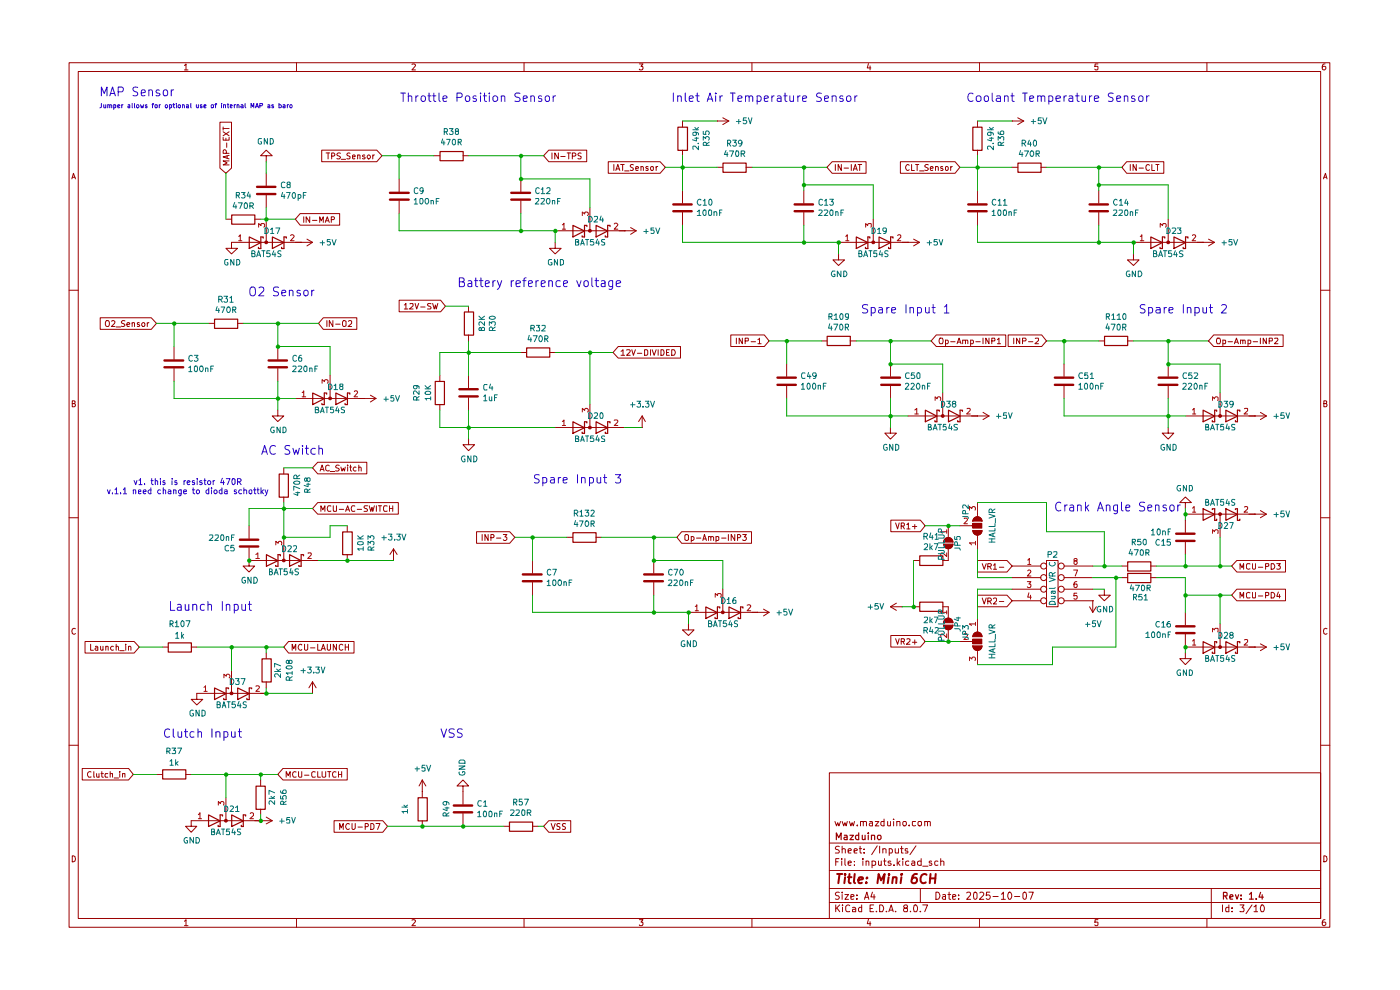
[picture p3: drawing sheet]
<svg xmlns="http://www.w3.org/2000/svg" width="297mm" height="210mm" viewBox="0 0 297 210" stroke-linecap="round" stroke-linejoin="round" font-family="sans-serif">
<g fill="none" stroke="#9b0000" stroke-width=".21">
<path d="M14.7 13.3h267.4v183.4h-267.4zM16.6 15.2h263.6v179.6h-263.6zM39.1 13.9l.4-.3v1.2M39.1 14.8h.8M62.9 13.3v1.9M87.4 13.6h.5l.2 .2-.7 1h.7M111.2 13.3v1.9M135.6 13.6h.8l-.4 .5h.3l.1 .1-.1 .5-.5 .1-.2-.1M159.5 13.3v1.9M184.2 13.5l-.2 .9h.7M184.6 14v.8M207.8 13.3v1.9"/>
<path d="M232.9 13.6h-.6l-.1 .6 .6-.1 .1 .6-.1 .1h-.4l-.2-.1M256 13.3v1.9M281.1 13.6h-.4l-.2 1 .3 .2h.2l.3-.2v-.4l-.2-.1h-.5l-.1 .1M15.2 37.9l.4-1.1 .4 1.1M15.3 37.6h.6M280.8 37.9l.4-1.1 .3 1.1M280.8 37.6h.6M14.7 61.6h1.9M280.2 61.6h1.9M15.3 85.6h.5l.1-.2v-.3l-.6-.1v1.3l.6-.1 .1-.3-.2-.3M280.8 85.6h.5l.1-.2v-.3l-.6-.1v1.3l.6-.1 .1-.3-.2-.3M14.7 109.8h1.9"/>
<path d="M280.2 109.8h1.9M16 133.4l-.2-.1a.65 .65 0 0 0-.6 .6 .65 .65 0 0 0 .6 .6l.2-.1M281.5 133.4l-.2-.1a.65 .65 0 0 0-.6 .6 .65 .65 0 0 0 .6 .6l.2-.1M14.7 158.1h1.9M280.2 158.1h1.9M44.2 174.1h7.4M47.7 173.9h.4v.4h-.4zM47.9 171.6v2.5M54 174.1h1.3M175.9 163.9h104.3v30.9h-104.3zM175.9 178.8h104.3M177.1 174.3l.4 .9 .2-.7 .3 .7 .3-.9"/>
<path d="M178.1 179.6l-.5-.1-.3 .2v.4l.5 .2 .3 .4-.2 .2h-.7M178.7 174.3l.3 .9 .2-.7 .3 .7 .3-.9M178.7 179.5v1.4M180.2 174.3l.3 .9 .3-.7 .2 .7 .3-.9M181.9 175v.2M182.5 179.5v1.3v.1h.3M182.5 174.3h.6v.9M182.5 174.3v.9M183.1 174.4l.1-.1h.5l.1 .9M184.5 174.3h.5l.1 .9M185.1 174.6h-.5l-.2 .2 .2 .4 .5-.1M185.7 174.3h.7l-.7 .9h.7"/>
<path d="M186.1 179.4l-1.2 1.9M186.6 179.5v1.4M187.5 174.3h-.5l-.1 .6a.45 .45 0 0 0 .6 .2M187.5 173.7v1.5M188.3 174.3v.8l.4 .1 .2-.2M188.9 174.3v.9M189.6 173.7v.1M189.6 174.3v.9M190.3 174.3h.5l.1 .9M190.3 174.3v.9M191.3 179.5v1.4h.3M191.6 174.3h.6l.1 .6-.3 .3h-.2l-.3-.3z"/>
<path d="M192.9 175v.2M194.2 174.3h-.6v.7l.2 .2 .4-.1M194.3 179.4l-1.3 1.9M194.8 174.3h.6v.8l-.4 .1-.3-.3zM196.2 174.3h.5l.1 .9M196.2 174.3v.9M196.8 174.4l.1-.1h.4l.1 .9M15.3 181.5a.64 .64 0 0 1 .7 .7 .64 .64 0 0 1-.7 .6zM39.1 195.4l.4-.3v1.3M39.1 196.4h.8M62.9 194.8v1.9M87.4 195.2l.5-.1 .2 .2-.7 1.1h.7"/>
<path d="M111.2 194.8v1.9M135.6 195.1h.8l-.4 .5h.3l.1 .2-.1 .5-.5 .1-.2-.2M159.5 194.8v1.9M175.9 191.4h104.3M175.9 188.5h104.3M175.9 184.7h104.3M177.3 192v1.4M177.3 182.8h.5M177.6 192.6l.5 .8M178 182.1h-.7v1.5M178.1 189.3l-.5-.1-.3 .2v.4l.5 .2 .3 .4-.3 .4-.6-.1M178.1 192l-.8 .8"/>
<path d="M178.6 182.1v.2M178.6 182.6v1M178.7 189.2v.2M178.7 180.2l.2-.2 .4 .2v.7M178.7 189.8v1M178.7 192v.1M178.7 192.5v.9M179.2 189.8h.8l-.8 1h.8M179.2 182.1v1.3l.2 .2M179.9 183.1l.7-.1-.2-.4-.5 .2v.6l.3 .2 .3-.1M179.9 180.5l.7-.1-.2-.4-.5 .2v.6l.1 .1h.5M180.3 192.1l-.5-.1-.4 .3 .1 .9 .2 .2 .6-.1"/>
<path d="M180.5 190.3l.7-.2-.1-.3h-.6v.9h.6M180.9 192.5h.4l.2 .2v.7h-.6v-.4l.6-.2M181.2 180.5l.7-.1-.1-.3-.4-.1-.2 .2 .1 .7h.5M181.3 183.5v.1M181.3 182.7v.1M181.8 190.6v.2M181.8 189.8v.2M182.3 180h.5M182.8 192v1.4h-.5l-.2-.7 .3-.2h.4M183.1 182.1v.2M183.1 182.6v1M183.3 180.9h.1"/>
<path d="M183.3 180.1v.1M183.4 190.8l.5-1.6 .4 1.6M183.5 190.3h.7M183.7 182.7l.5-.1 .1 .2v.8M183.7 182.6v1M184.2 195l-.2 .9h.7M184.6 195.5v.9M184.6 192.7h.5M185 182.7l.4-.1 .4 .3-.1 .6h-.7M185 182.6v1.5M185.1 189.2l-.4 1.1h1M185.3 192h-.7v1.4h.7"/>
<path d="M185.4 189.8v1M185.9 193.3v.1M186.4 182.6v.8l.1 .2 .4-.1M186.6 192a.81 .81 0 0 1 .9 .4 .81 .81 0 0 1-.3 1h-.6zM186.9 182.6v1M187.3 180.2l.2-.2 .5 .2v.7M187.3 180v.9M187.5 182.6h.5M187.6 182.1v1.3l.4 .2M188 193.3v.1M188.6 193.4l.5-1.4 .4 1.4M188.6 180.1l.5-.1 .2 .3-.1 .6h-.6"/>
<path d="M188.6 180v1.5M188.7 193.1h.7M189 182.7l-.4-.1-.2 .3 .1 .2h.5l.1 .3-.3 .2-.4-.1M189.7 183.5v.1M189.9 180l.1 .9h.6M190 193.3v.1M190.3 182.1v1.5M190.5 183.1l.4 .5M190.6 180v.9M190.9 182.6l-.6 .5M191 180h.6M191.5 182.1v.2"/>
<path d="M191.5 182.6v1M192 192.6l-.2-.1v-.4l.2-.1h.5v.5l-.7 .2-.1 .2 .2 .5h.6v-.5l-.2-.3M192.5 180.1h-.5v.3l.5 .1 .1 .2-.1 .2h-.5M192.8 182.7l-.3-.1-.4 .3 .1 .6h.6M193.1 193.3v.1M193.5 182.7l.4-.1 .2 .2v.8M194 192h.1a.87 .87 0 0 1 .3 1.4l-.5-.1-.1-.8zM194.1 183l-.6 .1-.1 .1 .2 .4 .5-.1M195.2 193.3v.1M195.2 188.5v2.9M195.4 182.7l-.4-.1-.3 .3v.6h.7M195.4 182.1v1.5"/>
<path d="M195.8 192h1l-.6 1.4M195.8 183.7h1.1M197.6 182.7l-.3-.1-.2 .3 .1 .2h.3l.2 .3-.2 .2-.4-.1M198.5 189.2a.77 .77 0 0 1 .9 .8 .77 .77 0 0 1-.9 .8zM199 182.7l-.5-.1-.2 .3 .1 .6h.6M199.6 182.7l.4-.1 .2 .2v.8M199.6 182.1v1.5M200 189.8h.6v1M200.6 190.1l-.7 .2 .3 .5 .4-.1M201.1 189.8h.6M201.3 189.2v1.5l.4 .1M202.1 190.3l.7-.2-.1-.3h-.6v.9h.6"/>
<path d="M203.4 190.6v.2M203.4 189.8v.2M205.1 189.4l.6-.2 .2 .4-.1 .3-.7 .9h.8M206.6 189.4l.3-.2 .4 .4v.8l-.4 .4a.99 .99 0 0 1-.3-1.4zM207.8 194.8v1.9M207.9 189.4l.1-.2h.4l.3 .5-.9 1.1h.9M210 189.2h-.7l-.1 .8 .6-.2 .3 .3-.1 .5-.2 .2-.6-.2M210.7 190.2h1.1M212.4 189.7l.5-.5v1.6M212.4 190.8h.9M214 189.3l.1-.1a.82 .82 0 0 1 .6 .8 .82 .82 0 0 1-.6 .8 1.1 1.1 0 0 1-.1-1.5zM215.2 190.2h1.1"/>
<path d="M217.1 189.4l.2-.2a.88 .88 0 0 1 0 1.6l-.3-.4zM218.3 189.2h.9l-.6 1.6M232.9 195.1h-.6l-.1 .6 .6-.1 .1 .6-.1 .2h-.4l-.2-.2M256 194.8v1.9M257 188.5v6.3M259.3 192v1.4M260.7 192v1.4h-.6v-.9h.6M261.4 193.3v.1M261.4 192.5v.2M263.1 192h.8l-.4 .5 .4 .3-.1 .6-.7-.1M265.6 192l-1.3 1.8M266 192.4l.5-.4v1.4"/>
<path d="M266 193.4h.8M267.6 192h.1a.87 .87 0 0 1 .3 1.4h-.4l-.2-.5zM280.8 181.5a.64 .64 0 0 1 .7 .7 .64 .64 0 0 1-.7 .6zM281.1 195.1l-.4 .1-.2 .9 .3 .3h.2l.3-.3v-.3l-.2-.2h-.5l-.1 .2"/>
</g>
<g fill="none" stroke="#9b0000" stroke-width=".25">
<path d="M44.2 172.9l2.5 1.2-2.5 1.2zM47.2 173.1v-.2h-.5v2.4h-.4v-.2M49.2 172.9l2.4 1.2-2.4 1.2zM52.1 173.1v-.2h-.5v2.4h-.4v-.2M177.4 178.1v-1.4l.5 1 .5-1v1.4M179.1 177.2h.5l.1 .9M179.7 177.5l-.6 .1-.1 .2 .2 .3 .5-.1M180.3 177.2h.8l-.8 .9h.8M182.2 177.2h-.5l-.2 .7a.45 .45 0 0 0 .7 .1M182.2 176.7v1.4M182.9 177.2v.8l.4 .1 .2-.2M183.5 177.2v.9"/>
<path d="M184.2 176.7v.1M184.2 177.2v.9M184.9 177.3l.6-.1 .1 .9M184.9 177.2v.9M186.2 177.3l.5-.1 .2 .2v.5l-.2 .2h-.3l-.3-.2zM259.6 190h.6l.1-.5-.2-.2h-.5v1.4M259.9 190l.4 .7M260.9 190.3l.7-.2-.2-.3-.4 .1-.1 .7 .1 .1h.5M262.1 189.8l.3 .9 .4-.9M263.3 190.6v.1M263.3 189.9v.1M265.1 189.7l.4-.4v1.4"/>
<path d="M265.1 190.7h.8M266.5 190.6v.1M267.4 189.3l-.3 1h.9M267.8 189.8v.9"/>
</g>
<g fill="none" stroke="#9b0000" stroke-width=".42">
<path d="M177.6 185.4h1.1M178.1 185.4l-.3 1.9M179.3 185.4v.2M179.3 186.1l-.2 1.2M179.9 186.1h.7M180.2 185.4l-.2 1.6 .1 .3h.4M181.3 185.4l-.2 1.6 .3 .3M182.1 186.7l.9-.2v-.3a.6 .6 0 0 0-.8 .1v1h.6M183.8 187.2v.1M183.9 186.2h.1l-.1 .1v-.1v.1M186.1 187.3l.3-1.9 .5 1.3 .8-1.3-.3 1.9M188.5 186.1l-.2 1.2"/>
<path d="M188.6 185.4v.2M189.4 186.2l.3-.1 .5 .1-.1 1.1M189.4 186.1l-.1 1.2M191.2 186.1l-.1 1.2M191.3 185.4l-.2 .1h.3l-.1-.1-.1 .2M194.5 185.4a.83 .83 0 0 0-1 .8l-.2 .7 .4 .4h.6l.2-.4-.1-.7a.65 .65 0 0 0-1 .3M196.6 185.6l-.1-.1a.85 .85 0 0 0-1.2 .7v.6a.66 .66 0 0 0 1.1 .4M197.3 186.3h1.1M197.4 185.4l-.2 1.9M198.5 185.4l-.2 1.9"/>
</g>
<path d="M47.7 173.9h.4v.4h-.4z" fill="#9b0000"/>
<g fill="none" stroke="#9b0000" stroke-width=".21">
<path d="M56.5 118.9h7.3M60 118.7h.4v.4h-.4zM60.2 116.4v2.5M66.3 118.9h1.3M56.5 138.5v1.2M61.2 136.1h13.9v2.4h-13.9l-1-1.2zM62 137.9v-1.2l.3 .9 .4-.9v1.2M64 136.8l-.2-.1a.6 .6 0 0 0-.5 .7 .6 .6 0 0 0 .7 .5v-.1M64.6 136.7v1.1l.2 .1h.4l.1-.2v-1M65.9 137.4h.9M67.4 136.7v1.2h.6M68.2 137.9l.4-1.2 .4 1.2"/>
<path d="M68.3 137.6h.6M69.4 136.7v1l.3 .2 .4-.2v-1M71.4 136.7v1.2l-.7-1.2v1.2M72.7 136.8l-.4-.1-.3 .3v.6l.1 .3h.4l.2-.1M73.2 136.7v1.2M73.2 137.3h.7M73.9 136.7v1.2M56.5 144.6v1.3M33.2 164.3h1.3M39.4 164.3h1.2M44.2 174.1h-3.6v1.2h1.1l-1.1 1.2-1.2-1.2h1.2M47.9 169.2v2.4"/>
<path d="M51.6 174.1h3.7"/>
</g>
<path d="M42.1 172.8l.3-.4v1.3M42.1 173.7h.7M46.3 170.8v-.8l.4 .4 .3-.4 .4 .1v.7M53.1 172.6l.2-.2 .4 .1 .1 .5-.8 .7h.8" fill="none" stroke="#c10000" stroke-width=".21"/>
<path d="M56.5 117.7l2.5 1.2-2.5 1.2zM59.5 117.9v-.2h-.5v2.4h-.5v-.2M61.4 117.7l2.5 1.2-2.5 1.2zM64.4 117.9v-.2h-.5v2.4h-.5v-.2M55.6 139.8h1.9v4.9h-1.9zM34.5 163.3h4.9v1.9h-4.9z" fill="none" stroke="#9b0000" stroke-width=".25"/>
<path d="M60 118.7h.4v.4h-.4z" fill="#9b0000"/>
<g fill="none" stroke="#9b0000" stroke-width=".21">
<path d="M60.2 99.2v1.3M52.8 118.9v1.2h1.2l-1.2 1.2-1.2-1.2h1.2M52.8 118.9h3.7M52.8 111.5v2.7M52.8 116.2v2.7M60.2 105.4v1.2M60.2 114v2.4M63.8 118.9h3.8M45.5 147.1h7.3M48.9 146.9h.4v.4h-.4zM49.1 144.6v2.5M55.3 147.1h1.2"/>
<path d="M55.3 174.1h.1M55.3 174.1h2.4M55.3 165.5v1.2M55.3 171.6v1.2M56.5 173.3l1.2 .8M57.7 174.1l-1.2 .7M60 163h13.7v2.5h-13.7l-1.1-1.2zM60.7 164.9v-1.2l.4 .8 .5-.8v1.2M62.8 163.8l-.2-.1a.67 .67 0 0 0-.5 .5 .67 .67 0 0 0 .2 .7l.5-.1M63.3 163.7v1l.2 .2 .5-.1v-1.1M64.6 164.4h.9M66.9 163.8h-.1a.45 .45 0 0 0-.7 .1v.7l.2 .3 .6-.1"/>
<path d="M67.4 163.7v1.2h.6M68.3 163.7v1l.2 .2h.4l.2-.2v-1M69.5 163.7h.7M69.9 163.7v1.2M70.9 174.1h10.3l1 1.2-1 1.2h-10.3zM71.3 163.8l-.3-.1a.67 .67 0 0 0-.5 .5 .67 .67 0 0 0 .3 .7l.5-.1M71.8 163.7v1.2M71.8 164.3h.7M72.1 176v-1.3l.3 .9 .4-.9v1.3M72.5 163.7v1.2M74.1 174.8l-.2-.1a.6 .6 0 0 0-.6 .7 .6 .6 0 0 0 .8 .5v-.1M74.7 174.7v1.1l.2 .2h.2l.3-.3v-1"/>
<path d="M76 175.4h.9M77.5 175.4l.6-.1v-.5l-.6-.1v1.3M78.7 174.7l.5 .1 .1 .2v.6l-.3 .4h-.3zM79.8 174.7h.8l-.5 1.3"/>
</g>
<path d="M54.3 117.6l.4-.3v1.2M54.3 118.5h.7M58.5 115.6v-.8l.5 .4 .1-.3h.6v.7M65.4 117.4l.6-.1v.3l-.7 .9h.7" fill="none" stroke="#c10000" stroke-width=".21"/>
<path d="M59.2 100.6h2v4.9h-2zM45.5 145.9l2.5 1.2-2.5 1.3zM48.5 146.1v-.2h-.5v2.5h-.5v-.3M50.4 145.9l2.5 1.2-2.5 1.3zM53.4 146.1v-.2h-.5v2.5h-.5v-.3M54.3 166.8h2v4.9h-2z" fill="none" stroke="#9b0000" stroke-width=".25"/>
<path d="M50.9 114.5h3.9M50.9 115.9h3.9" fill="none" stroke="#9b0000" stroke-width=".51"/>
<path d="M48.9 146.9h.4v.4h-.4z" fill="#9b0000"/>
<g fill="none" stroke="#9b0000" stroke-width=".21">
<path d="M110.5 37.9v2.8M116.4 31.8h8.1v2.5h-8.1l-1.1-1.3zM117.1 32.4v1.3M118.5 32.4v1.3l-.8-1.3v1.3M119 33.2h.9M120.3 32.4h.8M120.7 32.4v1.3M121.4 33.1l.7-.1 .1-.3-.3-.3h-.5v1.3M123.3 32.5l-.4-.1-.3 .3 .2 .3 .5 .2v.3l-.2 .2-.5-.1M129 34.3h11l1.1 1.2-1.1 1.3h-11zM130.2 34.9v1.3M130.6 36.2l.5-1.3 .4 1.3"/>
<path d="M130.7 35.8h.6M131.7 34.9h.7M132.1 34.9v1.3M132.5 36.3h.9M134.4 35h-.6v.4l.5 .3 .1 .2-.3 .3-.4-.1M134.9 35.7h.6l-.1-.3h-.5v.7h.5M136 35.4l.3-.1 .2 .2v.7M136 35.3v.9M137.5 35.4l-.3-.1-.2 .2 .2 .2 .3 .1v.3h-.5M138.1 35.4h.5v.6l-.2 .2-.4-.3zM139.2 35.3v.9M139.5 35.3l-.3 .1v.2"/>
<path d="M110.5 42.6v2.7M121.5 49h7.4M124.9 48.7h.4v.5h-.4zM125.1 46.5v2.5M131.3 49h1.2M18 136.1h10.5l1.1 1.2-1.1 1.2h-10.5zM19.2 136.7v1.2h.6M20.2 137.2l.4-.1 .1 .2v.6M20.7 137.4h-.4l-.1 .2 .1 .3h.4M21.3 137.1v.7l.2 .1 .3-.1M21.8 137.1v.8M22.4 137.3l.2-.2 .3 .1v.7"/>
<path d="M22.4 137.1v.8M24.1 137.2l-.4-.1-.2 .2v.4l.2 .2h.4M24.6 137.3l.2-.2 .4 .2v.6M24.6 136.7v1.2M25.4 138h.9M26.7 136.7v.1M26.7 137.1v.8M27.3 137.3l.1-.2 .4 .2v.6M27.3 137.1v.8M34.5 137.3h1.1M40.6 137.3h1.1M45.5 147.1h-3.8v1.2h1.3l-1.3 1.2-1.1-1.2h1.1"/>
<path d="M49.1 142.2v2.4M52.8 147.1h3.7M17.4 163h9.9l1 1.3-1 1.2h-9.9zM19.3 163.8a.61 .61 0 0 0-.8 .3 .61 .61 0 0 0 .3 .8l.5-.1M19.9 163.7v1.2h.2M20.5 164.1l.1 .8 .4-.1M21 164.1v.8M21.4 164.1h.5M21.6 163.7v1l.1 .2h.2M22.9 164.1h-.5l-.1 .3 .1 .5h.5M23.4 164.2l.5-.1v.8M23.4 163.7v1.2"/>
<path d="M24.2 165h1M25.4 163.7v.1M25.4 164.1v.8M26 164.2l.5-.1v.8M26 164.1v.8"/>
</g>
<path d="M43.3 145.8l.3-.3v1.2M43.3 146.7h.6M47.5 143.8v-.8l.5 .4 .2-.4h.3l.3 .3v.3l-.2 .2M54.3 145.6l.5-.1 .2 .2-.7 1h.7" fill="none" stroke="#c10000" stroke-width=".21"/>
<path d="M121.5 47.8l2.5 1.2-2.5 1.3zM124.5 48.1v-.3h-.5v2.5h-.5v-.3M126.5 47.8l2.4 1.2-2.4 1.3zM129.4 48.1v-.3h-.5v2.5h-.5v-.3M35.7 136.4h4.9v1.9h-4.9z" fill="none" stroke="#9b0000" stroke-width=".25"/>
<path d="M108.5 42.3h3.9M108.5 40.9h3.9" fill="none" stroke="#9b0000" stroke-width=".51"/>
<path d="M124.9 48.7h.4v.5h-.4z" fill="#9b0000"/>
<g fill="none" stroke="#9b0000" stroke-width=".21">
<path d="M117.8 51.4v1.3h1.2l-1.2 1.2-1.2-1.2h1.2M117.8 49h3.7M125.1 44v2.5M128.9 49h6.1M132.5 49h.1M133.8 48.3l1.2 .7M135 49l-1.2 .7M131.2 73.5h13.2v2.5h-13.2l-1.1-1.2zM131.7 74.5l.5-.3v1.2M131.7 75.4h.8M132.9 74.3l.6-.1 .2 .2-.1 .3-.7 .7h.8M134 74.2l.4 1.2 .4-1.2"/>
<path d="M135.2 74.9h.9M136.7 74.2h.5l.2 .2v.7l-.2 .3h-.5zM138 74.2v1.2M138.4 74.2l.4 1.2 .4-1.2M139.6 74.2v1.2M140.2 74.2a.66 .66 0 0 1 .7 .4 .66 .66 0 0 1-.3 .8h-.4zM141.4 74.8h.4M142 74.2h-.6v1.2h.6M142.5 74.2h.5l.2 .2 .1 .5-.3 .5h-.5zM99.4 93.1v1.2h1.3l-1.3 1.3-1.2-1.3h1.2M121.5 90.7h7.4M124.9 90.5h.4v.4h-.4z"/>
<path d="M125.1 88.2v2.5M131.3 90.7h1.2M136.2 90.7h.1M136.2 88.2l-.7 1.2M136.2 88.2v2.5M136.2 88.2l.7 1.2M113 118.9v2.7M120.2 114h1.3M126.4 114h1.2M113 123.5v2.8"/>
</g>
<path d="M119.3 47.7l.3-.4v1.3M119.3 48.6h.7M123.5 45.7v-.7l.5 .4v-.3h.7l.1 .5-.2 .1M130.3 47.5l.2-.2h.3l.3 .3-.8 1h.8" fill="none" stroke="#c10000" stroke-width=".21"/>
<path d="M110.9 123.3h4M110.9 121.8h4" fill="none" stroke="#9b0000" stroke-width=".51"/>
<path d="M121.5 89.5l2.5 1.2-2.5 1.2zM124.5 89.7v-.2h-.5v2.4h-.5v-.2M126.5 89.5l2.4 1.2-2.4 1.2zM129.4 89.7v-.2h-.5v2.4h-.5v-.2M121.5 113h5v2h-5z" fill="none" stroke="#9b0000" stroke-width=".25"/>
<path d="M124.9 90.5h.4v.4h-.4z" fill="#9b0000"/>
<g fill="none" stroke="#9b0000" stroke-width=".21">
<path d="M46.7 25.9h2.4v9.8l-1.2 1.1-1.2-1.1zM47.3 29.1v.6h1.3v-.6M47.3 28l1.3 .8M47.3 26.9v.7M47.3 27.3h1.3M47.9 29.3v.4M48 32.5v-.5l-.2-.2h-.4l-.1 .7h1.3M48.1 30.3v1M48.2 33v.6M48.6 34.1h-1.3l.9 .5-.9 .4h1.3M48.6 32.9l-1.3 .4 1.3 .4M48.6 28l-1.3 .8"/>
<path d="M56.5 33h1.2l-1.2-1.2-1.2 1.2h1.2v1.3M52.8 51.4h7.4M56.3 51.2h.4v.4h-.4zM56.5 49v2.4M62.7 51.4h1.1M21.3 67.4h10.8l1.1 1.2-1.1 1.3h-10.8zM22.4 68.2l.5-.2a.86 .86 0 0 1 0 1.3 .46 .46 0 0 1-.5-.5zM23.7 68.2l.4-.2 .3 .3-.8 1h.8M24.6 69.4h1M26.5 68.1l-.5-.1-.3 .3 .2 .3 .6 .3-.2 .4-.6-.1M26.9 68.8h.6l-.1-.4-.5 .2v.5l.2 .2 .3-.1M28 68.6l.2-.2 .3 .1v.8"/>
<path d="M28 68.4v.9M29.6 68.5h-.5v.3h.4l.1 .3-.1 .2-.4-.1M30.1 68.7l.2-.3 .4 .1v.7l-.4 .1-.2-.3zM31.2 68.4v.9M31.6 68.4l-.4 .3M36.9 73.5v2.7M36.9 78.2v2.7M44.2 68.6h1.3M50.4 68.6h1.2M68.6 67.4h7.1v2.5h-7.1l-1-1.3zM69.3 68v1.3M70.6 68v1.3l-.7-1.3v1.3"/>
<path d="M71.2 68.8h.9M72.9 68l.5 .2v.9l-.5 .2a.86 .86 0 0 1 0-1.3zM73.9 68.2l.2-.2h.3l.2 .2v.4l-.8 .7h.8M67.4 98.1h10.4v2.4h-10.4l-1.1-1.3zM67.9 99.9l.4-1.3 .5 1.3M68 99.6h.6M69.9 98.8l-.4-.2-.4 .4 .1 .8 .3 .1 .4-.1M72 98.7l-.5-.1-.3 .3 .2 .3 .6 .4-.3 .3-.5-.1M72.3 99.1l.3 .8 .2-.6 .3 .6 .1-.8M73.7 98.6v.2M73.7 99.1v.8M74.2 99.1h.4"/>
<path d="M74.3 98.6v1.2l.3 .1M75.5 99.2l-.3-.1-.3 .2v.4l.3 .2 .3-.1M76.1 99.2l.2-.1 .3 .1v.7M76.1 98.6v1.3M117.8 90.7h3.7M125.1 85.8v2.4M128.9 90.7h3.6M70 100h1M138.7 118.9v2.7M138.7 123.5v2.8"/>
</g>
<path d="M119.3 89.4l.3-.3v1.2M119.3 90.3h.7M123.5 87.4v-.8l.5 .5 .2-.5h.3l.3 .3v.3l-.2 .2M130.3 89.2l.6-.1 .2 .2-.1 .3-.7 .7h.8" fill="none" stroke="#c10000" stroke-width=".21"/>
<path d="M34.9 77.9h4M34.9 76.5h4M136.7 123.3h3.9M136.7 121.8h3.9" fill="none" stroke="#9b0000" stroke-width=".51"/>
<path d="M52.9 50.3l2.4 1.1-2.4 1.3zM55.8 50.5v-.2h-.5v2.4h-.5v-.2M57.8 50.3l2.4 1.1-2.4 1.3zM60.8 50.5v-.2h-.6v2.4h-.5v-.2M45.5 67.7h4.9v2h-4.9z" fill="none" stroke="#9b0000" stroke-width=".25"/>
<path d="M56.3 51.2h.4v.4h-.4z" fill="#9b0000"/>
<g fill="none" stroke="#9b0000" stroke-width=".21">
<path d="M56.5 36.8v2.6M68.2 31.8h11.7l1.1 1.2-1.1 1.3h-11.7zM69.2 32.4h.7M69.6 32.4v1.3M70.4 33.1l.6-.1v-.3l-.2-.3h-.4v1.3M72.2 32.5l-.5-.1-.2 .3 .1 .3 .6 .4-.2 .3-.5-.1M72.4 33.8h.9M74.3 32.5l-.5-.1-.2 .3 .1 .3 .6 .2v.3l-.2 .2-.5-.1M74.8 33.3l.6-.1-.2-.3-.4 .1v.5l.1 .2 .4-.1M75.9 33l.1-.1h.4v.8M75.9 32.9v.8M77.4 32.9h-.3l-.2 .2 .4 .2 .2 .2-.2 .2-.4-.1"/>
<path d="M77.9 33.1l.4-.2 .3 .2v.4l-.4 .2-.3-.2zM79.1 32.9v.8M79.4 32.9l-.3 .2M84.7 37.9v2.8M92 33h1.3M98.2 33h1.2M47.9 46.5h1.2M52.8 51.4h-3.7v1.3h1.3l-1.3 1.2-1.2-1.2h1.2M54 46.5h1.3M56.5 41.4v2.6M56.5 46.5v2.5M60.2 51.4h6.1"/>
<path d="M63.7 45.3h8.4v2.5h-8.4l-1-1.3zM63.8 51.4h.1M64.4 46v1.2M65.1 50.7l1.2 .7M65.7 46v1.2l-.8-1.2v1.2M66.3 46.7h.9M66.3 51.4l-1.2 .8M67.8 47.2v-1.2l.4 .8 .4-.8v1.2M69 47.2l.4-1.2 .5 1.2M69.1 46.8h.6M70.3 46.6h.5l.2-.4-.2-.2h-.5v1.2M84.7 42.6v2.7"/>
<path d="M58.9 73.5v2.7M58.9 78.2v2.7M84.7 63.7h8.8l1 1.3-1 1.1h-8.8zM85.8 64.7l.3-.3v1.1M85.8 65.5h.7M87 64.4h.6v.5l-.7 .6h.7M88.1 64.4l.3 1.1 .4-1.1M89.2 65.1h1M91.4 64.4h-.6l-.1 .3 .2 .3h.3l.2 .4-.1 .1h-.6M91.8 64.4l.3 1.1 .3-.8 .1 .8 .4-1.1M93.3 79.6v1.3M99.4 65v1.1"/>
<path d="M99.4 71v1.3M99.4 79.6v2.7M110.5 74.8h1.2M116.6 74.8h1.2M66.3 84.5h7.4M69.8 84.3h.4v.4h-.4zM70 82.1v2.4M76.1 84.5h3.7M77.3 84.5h.1M78.6 83.8l1.2 .7M79.8 84.5l-1.2 .8M93.3 85.8v1.2"/>
<path d="M99.4 84.3v2.7"/>
</g>
<path d="M50.6 50.1l.4-.3v1.3M50.6 51.1h.7M54.9 48.2v-.8l.5 .4 .1-.4h.5l.1 .3v.3l-.1 .2M61.6 50l.2-.2h.4l.2 .3-.8 1h.8" fill="none" stroke="#c10000" stroke-width=".21"/>
<path d="M54.5 39.6h3.9M54.5 41.2h3.9M82.7 42.3h4M82.7 40.9h4M57 77.9h3.9M57 76.5h3.9M97.5 84.1h3.9M97.5 82.6h3.9" fill="none" stroke="#9b0000" stroke-width=".51"/>
<path d="M93.3 32.1h5v2h-5zM49.2 45.6h4.9v2h-4.9zM98.5 66.2h2v4.9h-2zM111.7 73.8h4.9v1.9h-4.9zM66.3 83.4l2.5 1.2-2.5 1.2zM69.3 83.6v-.2h-.5v2.4h-.5v-.2M71.3 83.4l2.4 1.2-2.4 1.2zM74.2 83.6v-.2h-.5v2.4h-.5v-.2M92.3 80.9h2v4.9h-2z" fill="none" stroke="#9b0000" stroke-width=".25"/>
<path d="M69.8 84.3h.4v.4h-.4z" fill="#9b0000"/>
<g fill="none" stroke="#9b0000" stroke-width=".21">
<path d="M177.9 53.9v1.2h1.3l-1.3 1.2-1.2-1.2h1.2M70 79.6v2.5M155 71h7.1l1.1 1.3-1.1 1.2h-7.1zM156.2 71.7v1.2M157.5 71.7v1.2l-.7-1.2v1.2M158.1 72.3h.6l.1-.5-.7-.1v1.2M159.3 72.5h1M160.8 72.1l.3-.4v1.2M160.8 72.9h.7M174.2 72.3h1.2M180.3 72.3h1.3M58.9 87v1.2h1.3l-1.3 1.2-1.2-1.2h1.2"/>
<path d="M62.7 84.5h3.6M73.7 84.5h3.6M188.9 90.7v1.2h1.3l-1.3 1.2-1.2-1.2h1.2M196.3 88.2h7.3M199.8 88h.4v.5h-.4zM200 85.8v2.4M206.1 88.2h3.7M207.4 88.2h.1M208.5 87.5l1.3 .7M209.8 88.2l-1.3 .8M67.4 106.6h17.1v2.5h-17.1l-1.1-1.2zM68.1 108.5v-1.2l.4 .8 .4-.8v1.2"/>
<path d="M70.2 107.4l-.1-.1a.66 .66 0 0 0-.6 .4 .66 .66 0 0 0 .2 .8l.5-.1M70.7 107.3l.1 1.2 .6-.1v-1.1M72 108h.9M73.3 108.5l.4-1.2 .5 1.2M73.4 108.1h.6M73.7 111.5v1.3M73.7 117.6v1.3M75.3 107.4l-.1-.1a.66 .66 0 0 0-.7 .4 .66 .66 0 0 0 .3 .8l.5-.1M75.8 108h.9M78 107.3h-.6l-.2 .2 .3 .4h.2l.3 .2-.1 .3-.7 .1M78.3 107.3l.4 1.2 .2-.9 .2 .9 .3-1.2M79.8 107.3v1.2"/>
<path d="M80.3 107.3h.6M80.6 107.3v1.2M82.1 107.4l-.6-.1-.1 .2v.7l.1 .3 .6-.1M82.6 107.3v1.2M82.6 107.9h.7M83.3 107.3v1.2M83.5 118.9h.1M83.5 116.4l-.8 1.2M83.5 116.4v2.5M83.5 116.4l.7 1.2M101.1 112.8h7l1.1 1.2-1.1 1.2h-7zM102.3 113.4v1.3"/>
<path d="M103.6 113.4v1.3l-.7-1.3v1.3M104.1 114.1l.6-.1v-.5l-.6-.1v1.3M105.3 114.1h1M106.8 113.4h.7l-.4 .5 .4 .2v.3l-.2 .3h-.4l-.1-.2M66.3 147.1h.1M66.3 144.6l-.8 1.3M66.3 144.6v2.5M66.3 144.6l.8 1.3M89.6 167.9h.1M89.6 165.5v3.7M89.6 174.1v1.2M89.6 165.5l-.7 1.2"/>
<path d="M89.6 165.5l.7 1.2M98.2 166.7h1.2l-1.2-1.2-1.3 1.2h1.3v3.9M98.2 172.6v2.7M106.8 175.3h1.2M113 175.3h1.1M116.4 174.1h4.7v2.4h-4.7l-1.1-1.2zM116.9 174.7l.5 1.3 .4-1.3M118.8 174.8l-.4-.1-.3 .2 .1 .4 .6 .1v.4l-.2 .2-.5-.1M120 174.8h-.6v.5l.5 .1 .1 .3-.3 .3-.4-.1"/>
</g>
<path d="M64.1 83.2h.2l.1-.3v1.3M64.1 84.2h.8M68.3 81.3v-.8l.5 .5 .3-.5 .4 .1 .1 .5-.2 .2M75.2 83.1l.4-.2 .3 .3-.8 1h.8" fill="none" stroke="#c10000" stroke-width=".21"/>
<path d="M175.5 71.3h4.9v2h-4.9zM196.3 87l2.5 1.3-2.5 1.2zM199.3 87.3v-.3h-.5v2.5h-.5v-.3M201.2 87l2.5 1.3-2.5 1.2zM204.2 87.3v-.3h-.5v2.5h-.5v-.3M72.7 112.8h2v4.9h-2zM88.7 169.2h1.9v4.9h-1.9zM108.1 174.4h4.9v1.9h-4.9z" fill="none" stroke="#9b0000" stroke-width=".25"/>
<path d="M96.3 172.3h3.9M96.3 170.9h3.9" fill="none" stroke="#9b0000" stroke-width=".51"/>
<path d="M199.8 88h.4v.5h-.4z" fill="#9b0000"/>
<g fill="none" stroke="#9b0000" stroke-width=".21">
<path d="M166.9 77.2v2.7M188.9 77.2v2.7M198.6 71h14.8v2.5h-14.8l-1.1-1.2zM199.4 71.7h.5l.1 .2 .1 .6-.2 .4h-.5l-.1-.2-.1-.6zM200.6 72.9l.5-.1 .1-.5-.2-.2h-.4v1.2M201.7 72.5h.9M203 72.9l.5-1.2 .4 1.2M203.1 72.6h.6M204.2 72.2l.5-.1 .1 .8M204.2 72.1v.8M204.8 72.3v-.2h.4l.1 .8M205.9 72.9l.5-.1 .1-.5-.2-.2h-.4v1.2"/>
<path d="M207 72.5h.9M208.5 71.7v1.2M209.8 71.7v1.2l-.7-1.2v1.2M210.4 72.3h.6v-.6h-.6v1.2M211.6 72.1l.3-.4v1.2M211.6 72.9h.7M213.9 71h7.1l1 1.3-1 1.2h-7.1zM215.1 71.7v1.2M216.3 71.7v1.2l-.6-1.2v1.2M216.9 72.3h.6l.2-.2-.1-.3-.7-.1v1.2M218.2 72.5h.9M219.6 71.8l.6-.1 .1 .5-.8 .7h.8"/>
<path d="M225.7 77.2v2.7M233.1 72.3h1.2M239.2 72.3h1.3M257.5 71h14.7v2.5h-14.7l-1.1-1.2zM258.2 71.7h.5l.1 .2 .1 .6-.2 .4h-.5v-.2l-.1-.6zM259.4 72.9h.5v-.8h-.5v1.2M260.5 72.5h1M261.9 72.9l.4-1.2 .4 1.2M262 72.6h.6M263.1 72.2l.5-.1 .1 .8M263.1 72.1v.8M263.7 72.3v-.2h.4l.1 .8"/>
<path d="M264.8 72.9l.5-.1 .1-.5-.2-.2h-.4v1.2M265.9 72.5h.9M267.4 71.7v1.2M268.7 71.7v1.2l-.7-1.2v1.2M269.2 72.3h.6l.1-.5-.7-.1v1.2M270.4 71.8l.6-.1 .1 .4-.8 .8h.8M166.9 81.9v2.6M188.9 81.9v2.6M192.6 88.2h3.7M200 83.3v2.5M203.6 88.2h3.8M225.7 81.9v2.6"/>
<path d="M247.8 90.7v1.2h1.2l-1.2 1.2-1.2-1.2h1.2M255.2 88.2h7.3M258.6 88h.4v.5h-.4zM258.8 85.8v2.4M264.9 88.2h3.8M266.2 88.2h.1M267.4 87.5l1.3 .7M268.7 88.2l-1.3 .8M144.6 112.8h14.8v2.4h-14.8l-1-1.2zM145.3 113.6l.2-.2 .6 .2v.9l-.3 .2-.5-.2zM146.6 113.9l.4-.1 .2 .3v.3l-.2 .3-.4-.1M146.6 113.8v1.2"/>
<path d="M147.7 114.1h1M149.1 114.7l.3-1.3 .5 1.3M149.2 114.3h.6M150.3 113.9h.5v.8M150.3 113.8v.9M150.8 114l.2-.2 .4 .2v.7M151.9 113.9h.6v.6l-.2 .2-.4-.1M151.9 113.8v1.2M153.1 114.1h.9M154.5 113.4v1.3M155.9 113.4v1.3l-.8-1.3v1.3M156.5 114.1h.4l.2-.3-.2-.4h-.4v1.3"/>
<path d="M157.6 113.4h.7l-.4 .5 .4 .2v.3l-.2 .3h-.4l-.1-.2"/>
</g>
<path d="M194.1 87l.4-.4v1.2M194.1 87.8h.7M198.4 84.9v-.7l.4 .4 .1-.3h.6v.6M205.2 86.7l.5-.1 .1 .4-.7 .8h.7" fill="none" stroke="#c10000" stroke-width=".21"/>
<path d="M164.9 81.6h3.9M164.9 80.1h3.9M186.9 81.6h4M186.9 80.1h4M223.8 81.6h3.9M223.8 80.1h3.9" fill="none" stroke="#9b0000" stroke-width=".51"/>
<path d="M234.3 71.3h4.9v2h-4.9zM255.2 87l2.5 1.3-2.5 1.2zM258.1 87.3v-.3h-.4v2.5h-.5v-.3M260.1 87l2.4 1.3-2.4 1.2zM263 87.3v-.3h-.5v2.5h-.4v-.3" fill="none" stroke="#9b0000" stroke-width=".25"/>
<path d="M258.6 88h.4v.5h-.4z" fill="#9b0000"/>
<g fill="none" stroke="#9b0000" stroke-width=".21">
<path d="M247.8 77.2v2.7M247.8 81.9v2.6M251.5 88.2h3.7M258.8 83.3v2.5M262.5 88.2h3.7M189 110.3h6.2l1.1 1.2-1.1 1.3h-6.2zM190 110.9l.4 1.3 .4-1.3M191.2 111.6h.5l.2-.2v-.3l-.2-.2h-.5v1.3M191.5 111.6l.4 .6M192.4 111.3l.3-.4v1.3M192.4 112.2h.6M193.6 111.7h.9"/>
<path d="M193.8 118.9h1.3M194.1 111.3v.9M200 118.9h1.2M200.2 115a.97 .97 0 0 1 1-1 .97 .97 0 0 1 .9 1"/>
</g>
<path d="M253 87l.3-.4v1.2M253 87.8h.7M257.2 84.9v-.7l.4 .4 .3-.4 .4 .1v.6M264 86.7l.6-.1 .1 .5-.8 .7h.8" fill="none" stroke="#c10000" stroke-width=".21"/>
<path d="M245.8 81.6h4M245.8 80.1h4" fill="none" stroke="#9b0000" stroke-width=".51"/>
<path d="M195.1 117.9h4.9v2h-4.9z" fill="none" stroke="#9b0000" stroke-width=".25"/>
<path d="M200.5 114.3a.97 .97 0 0 1 1-.2 .97 .97 0 0 1 .6 .9h-1.9z" fill="#9b0000"/>
<path d="M200.2 115.4h1.9a.97 .97 0 0 1-.9 1 .97 .97 0 0 1-1-1M200.2 115h2" fill="none" stroke="#9b0000" stroke-width=".21"/>
<path d="M200.2 115.4h1.9a.97 .97 0 0 1-.9 1 .97 .97 0 0 1-1-1z" fill="#9b0000"/>
<g fill="none" stroke="#9b0000" stroke-width=".21">
<path d="M201.2 111.5v2.5M201.2 116.4v2.5M146.1 132.3v1.3h1.1l-1.1 1.2-1.3-1.2h1.3M149.7 129.9h7.4M153.1 129.7h.4v.4h-.4zM153.3 127.4v2.5M159.5 129.9h3.7M160.7 129.9h.1M162 129.2l1.2 .7M163.2 129.9l-1.2 .8M188.9 128.7l1.3 .8M188.9 128.7h2.5"/>
<path d="M189 134.8h6.2l1.1 1.3-1.1 1.2h-6.2zM190 135.5l.4 1.2 .4-1.2M190.2 127.9l-1.3 .8M191.2 136.1h.6l.1-.5-.7-.1v1.2M191.4 128.7h.1M191.5 136.1l.4 .6M192.4 135.6h.6v.4l-.7 .7h.7M193.6 136.2h.9M194.1 135.7v1"/>
</g>
<path d="M200.8 112.8h-1.2l.3 .3M200.8 117.3v.7l-.9-.7-.3 .2v.5M200.8 112.4v.7" fill="none" stroke="#c10000" stroke-width=".21"/>
<path d="M149.7 128.7l2.5 1.2-2.5 1.3zM152.7 129v-.3h-.5v2.5h-.5v-.2M154.6 128.7l2.5 1.2-2.5 1.3zM157.6 129v-.3h-.5v2.5h-.5v-.2" fill="none" stroke="#9b0000" stroke-width=".25"/>
<path d="M153.1 129.7h.4v.4h-.4z" fill="#9b0000"/>
<path d="M146.1 129.9h3.6M153.3 125v2.4M157.1 129.9h3.6M206.4 135.1a.97 .97 0 0 1 1-1 .97 .97 0 0 1 .9 1M207.4 126.3h6.2l1.1 1.1-1.1 1.3h-6.2zM208.4 126.8l.4 1.3 .4-1.3M209.6 127.5l.6-.1 .1-.3-.2-.3h-.5v1.3M209.9 127.5l.4 .6M210.7 127l.2-.2h.3l.2 .2v.4l-.7 .7h.7M212 127.6h.9" fill="none" stroke="#9b0000" stroke-width=".21"/>
<path d="M147.5 128.6h.2l.1-.3v1.3M147.5 129.6h.7M151.7 126.7v-.8l.5 .4 .1-.4h.5l.2 .2v.4l-.2 .2M158.5 128.4l.5-.1 .3 .2-.8 1.1h.8" fill="none" stroke="#c10000" stroke-width=".21"/>
<path d="M206.7 134.4a.97 .97 0 0 1 1-.2 .97 .97 0 0 1 .6 .9h-1.9z" fill="#9b0000"/>
<path d="M206.3 135.6h2v1h-2z" fill="none" stroke="#9b0000" stroke-width=".21"/>
<path d="M206.3 135.6h2v1h-2z" fill="#9b0000"/>
<path d="M206.1 136.1h.2M206.3 135.1h2M207.4 133.6v.5M207.4 138v.5M208.3 137h-1.9a.97 .97 0 0 0 1 1 .97 .97 0 0 0 .9-1" fill="none" stroke="#9b0000" stroke-width=".21"/>
<path d="M206.4 137h1.9a.97 .97 0 0 1-.9 1 .97 .97 0 0 1-1-1z" fill="#9b0000"/>
<path d="M193.8 128.7h1.3M200 128.7h1.2M200.2 132.1a.97 .97 0 0 1 1-1 .97 .97 0 0 1 .9 1M203.6 136.1h2.5M207.4 131.2v2.4M207.4 138.5v2.5" fill="none" stroke="#9b0000" stroke-width=".21"/>
<path d="M204.6 134.5l.4-.1 .2 .4-.7 .8h.7M206.9 132.3h-1.2l.4 .4M206.9 132v.7M205.7 140.1v-.7l.5 .4 .2-.4 .4 .1v.6" fill="none" stroke="#c10000" stroke-width=".21"/>
<path d="M195.1 127.7h4.9v2h-4.9z" fill="none" stroke="#9b0000" stroke-width=".25"/>
<path d="M200.5 131.4a.97 .97 0 0 1 1-.2 .97 .97 0 0 1 .6 .9h-1.9z" fill="#9b0000"/>
<path d="M200.2 132.6h1.9a.97 .97 0 0 1-.9 1 .97 .97 0 0 1-1-1M200.2 132.1h2" fill="none" stroke="#9b0000" stroke-width=".21"/>
<path d="M200.2 132.6h1.9a.97 .97 0 0 1-.9 1 .97 .97 0 0 1-1-1z" fill="#9b0000"/>
<path d="M206.4 112.5a.97 .97 0 0 0 1 1 .97 .97 0 0 0 .9-1M207.4 118.9h6.2l1.1 1.2-1.1 1.2h-6.2zM208.4 119.6l.4 1.1 .4-1.1M210.7 119.9l.4-.3v1.1M201.2 128.7v2.5M201.2 133.6v2.5M209.6 120.2l.6-.1 .1-.4-.2-.1h-.5v1.1M209.9 120.2l.4 .5M210.7 120.7h.7M212 120.3h.9" fill="none" stroke="#9b0000" stroke-width=".21"/>
<path d="M200.8 129.9h-1.2l.3 .3M200.8 134.5v.7l-.9-.7-.3 .2v.4M200.8 129.6v.6" fill="none" stroke="#c10000" stroke-width=".21"/>
<path d="M206.4 112.5h1.9a.97 .97 0 0 1-.9 1 .97 .97 0 0 1-1-1z" fill="#9b0000"/>
<path d="M206.3 111h2v1h-2z" fill="none" stroke="#9b0000" stroke-width=".21"/>
<path d="M206.3 111h2v1h-2z" fill="#9b0000"/>
<path d="M206.1 111.5h.2M206.3 112.5h2M206.3 110.5h2M206.4 110.6a.98 .98 0 0 1 1-1 .98 .98 0 0 1 .9 1M207.4 109.1v.5M207.4 113.5v.5" fill="none" stroke="#9b0000" stroke-width=".21"/>
<path d="M206.7 109.9a.98 .98 0 0 1 1-.2 .98 .98 0 0 1 .6 .9h-1.9z" fill="#9b0000"/>
<g fill="none" stroke="#9b0000" stroke-width=".21">
<path d="M239 34.3h7.9v2.5h-7.9l-1-1.3zM239.8 34.9v1.3M241.1 34.9v1.3l-.7-1.3v1.3M241.6 35.7h1M243.8 35.1l-.2-.2a.65 .65 0 0 0-.5 .6 .65 .65 0 0 0 .5 .7l.2-.2M244.4 34.9v1.3h.5M245.2 34.9h.7M245.5 34.9v1.3M207.4 40.4v2.7M207.4 45.1v2.7M233.1 40.4v2.7M233.1 45.1v2.7"/>
<path d="M240.5 53.9v1.2h1.1l-1.1 1.2-1.3-1.2h1.3M244.1 51.4h7.4M247.6 51.2h.4v.4h-.4zM247.8 49v2.4M253.9 51.4h3.7M255.2 51.4h.1M256.4 50.7l1.2 .7M257.6 51.4l-1.2 .8M203.6 111.5h2.5M207.4 106.6v2.5M207.4 114v2.4"/>
</g>
<path d="M204.6 110l.5-.1 .1 .3-.7 .9h.7M205.7 108.2v-.7l.5 .4 .1-.4h.5v.7M206.9 115.2h-1.2l.4 .4M206.9 114.8v.8" fill="none" stroke="#c10000" stroke-width=".21"/>
<path d="M205.4 44.8h3.9M205.4 43.4h3.9M231.1 44.8h3.9M231.1 43.4h3.9" fill="none" stroke="#9b0000" stroke-width=".51"/>
<path d="M244.1 50.3l2.5 1.1-2.5 1.3zM247.1 50.5v-.2h-.5v2.4h-.5v-.2M249.1 50.3l2.4 1.1-2.4 1.3zM252 50.5v-.2h-.5v2.4h-.5v-.2" fill="none" stroke="#9b0000" stroke-width=".25"/>
<path d="M247.6 51.2h.4v.4h-.4z" fill="#9b0000"/>
<g fill="none" stroke="#9b0000" stroke-width=".21">
<path d="M176.5 34.3h7.2v2.5h-7.2l-1.1-1.3zM177.2 34.9v1.3M178.5 34.9v1.3l-.7-1.3v1.3M179.1 35.7h.9M180.6 34.9v1.3M181 36.2l.4-1.3 .5 1.3M181.1 35.8h.6M182 34.9h.8M182.4 34.9v1.3M191 34.3h11.6l1 1.2-1 1.3h-11.6zM192.9 35.1l-.3-.2a.65 .65 0 0 0-.5 .6 .65 .65 0 0 0 .5 .7l.3-.2M193.4 34.9v1.3h.6"/>
<path d="M194.2 34.9h.7M194.6 34.9v1.3M195.1 36.3h.9M196.9 35l-.5-.1-.2 .2 .1 .3 .6 .3v.2l-.2 .3-.5-.1M197.4 35.7h.6l-.2-.4-.4 .2v.5l.1 .2 .4-.1M198.5 35.4l.4-.1 .2 .2v.7M198.5 35.3v.9M200 35.4h-.4v.3h.3l.2 .3-.2 .2-.3-.1M200.6 35.4h.5v.7l-.4 .1-.1-.2zM201.7 35.3v.9M202 35.3l-.3 .3M207.4 25.7v1.2"/>
<path d="M207.4 31.8v1.2M214.7 25.7h.1M214.7 35.5h1.2M214.7 25.7h2.5M215.9 25l1.3 .7M217.2 25.7l-1.3 .7M220.8 35.5h1.2M144.8 40.4v2.7M144.8 45.1v2.7M170.5 40.4v2.7M170.5 45.1v2.7M181.6 51.4h7.3"/>
<path d="M185.1 51.2h.4v.4h-.4zM185.3 49v2.4M191.4 51.4h1.2M240.5 51.4h3.6M247.8 46.5v2.5M251.5 51.4h3.7"/>
</g>
<path d="M241.9 50.1h.2l.1-.3v1.3M241.9 51.1h.8M246.1 48.2v-.8l.5 .4 .1-.4h.5l.2 .3v.3l-.2 .2M253 50l.4-.2 .3 .3-.8 1h.8" fill="none" stroke="#c10000" stroke-width=".21"/>
<path d="M206.4 27h1.9v4.9h-1.9zM215.9 34.6h5v1.9h-5zM181.7 50.3l2.4 1.1-2.4 1.3zM184.5 50.5v-.2h-.4v2.4h-.5v-.2M186.5 50.3l2.4 1.1-2.4 1.3zM189.4 50.5v-.2h-.5v2.4h-.4v-.2" fill="none" stroke="#9b0000" stroke-width=".25"/>
<path d="M142.8 44.8h3.9M142.8 43.4h3.9M168.6 44.8h3.9M168.6 43.4h3.9" fill="none" stroke="#9b0000" stroke-width=".51"/>
<path d="M185.1 51.2h.4v.4h-.4z" fill="#9b0000"/>
<g fill="none" stroke="#9b0000" stroke-width=".21">
<path d="M144.8 25.7v1.2M144.8 31.8v1.2M152.2 25.7h.1M152.2 35.5h1.1M152.2 25.7h2.4M153.3 25l1.3 .7M154.6 25.7l-1.3 .7M158.2 35.5h1.3M177.9 51.4h3.7M185.3 46.5v2.5M188.9 51.4h6.2M192.6 51.4h.1"/>
<path d="M193.8 50.7l1.3 .7M195.1 51.4l-1.3 .8M255.2 137.3h7.3M258.6 137h.4v.5h-.4zM258.8 134.8v2.5M264.9 137.3h1.3"/>
</g>
<path d="M179.4 50.1l.4-.3v1.3M179.4 51.1h.7M183.6 48.2v-.8l.5 .4 .1-.4h.5v.8M190.4 50l.2-.2h.3l.2 .2v.3l-.8 .8h.8" fill="none" stroke="#c10000" stroke-width=".21"/>
<path d="M143.8 27h2v4.9h-2zM153.4 34.6h4.9v1.9h-4.9zM255.2 136.1l2.5 1.2-2.5 1.3zM258.1 136.4v-.3h-.4v2.5h-.5v-.3M260.1 136.1l2.4 1.2-2.4 1.3zM263 136.4v-.3h-.5v2.5h-.4v-.3" fill="none" stroke="#9b0000" stroke-width=".25"/>
<path d="M258.6 137h.4v.5h-.4z" fill="#9b0000"/>
<g fill="none" stroke="#9b0000" stroke-width=".21">
<path d="M251.5 106.6h1.2l-1.2-1.2-1.2 1.2h1.2v1.3M251.5 110.3v2.7M251.5 115v2.6M255.2 109.1h7.3M258.6 108.8h.4v.5h-.4zM258.8 109.1v2.4M262.4 118.9h10.3v2.4h-10.3l-1.1-1.2zM264.9 109.1h3.8M265.2 119.6h-.6l-.2 .2v.7a.55 .55 0 0 0 .8 .2M265.7 119.6v.9a.35 .35 0 0 0 .3 .3 .35 .35 0 0 0 .4-.3v-.9M266.2 109.1h.1M267.4 108.3l1.3 .8"/>
<path d="M268.7 109.1l-1.3 .7M269.7 119.6h.5a.66 .66 0 0 1 .2 .8 .66 .66 0 0 1-.7 .3zM270.9 119.6h.7l-.4 .4 .4 .2-.1 .5h-.6M251.5 137.3h3.7M258.8 132.3v2.5M262.4 125h10.3v2.4h-10.3l-1.1-1.1zM262.5 137.3h6.2M263.1 120.7v-1.1l.4 .8 .3-.8v1.1M263.1 126.8v-1.1l.4 .8 .3-.8v1.1M265.2 125.7h-.1a.46 .46 0 0 0-.7 .2v.7l.2 .2h.6M265.7 125.7l.1 1.1h.5l.1-1.1M266.2 137.3h.1"/>
<path d="M267 120.3h.9M267 126.4h.9M267.4 136.6l1.3 .7M268.5 120.2l.7-.1v-.5h-.7v1.1M268.5 126.3h.6l.1-.6h-.7v1.1M268.7 137.3l-1.3 .7M269.7 125.7a.66 .66 0 0 1 .7 .3 .66 .66 0 0 1-.2 .8h-.5zM271.2 125.6l-.3 .9h.7M271.4 126.1v.7"/>
</g>
<path d="M253 136l.3-.4v1.2M253 136.8h.7M257.2 134v-.7l.4 .3 .2-.3h.5v.7M264 135.7h.7v.5l-.8 .6h.8" fill="none" stroke="#c10000" stroke-width=".21"/>
<path d="M249.5 113.2h3.9M249.5 114.7h3.9" fill="none" stroke="#9b0000" stroke-width=".51"/>
<path d="M255.2 107.9l2.5 1.2-2.5 1.3zM257.2 108.1v-.2h.5v2.5h.4v-.3M260.1 107.9l2.4 1.2-2.4 1.3zM262.1 108.1v-.2h.4v2.5h.5v-.3" fill="none" stroke="#9b0000" stroke-width=".25"/>
<path d="M258.6 108.8h.4v.5h-.4z" fill="#9b0000"/>
<g fill="none" stroke="#9b0000" stroke-width=".21">
<path d="M222 118.9h2.5v9.8h-2.5zM251.5 109.1h3.7M258.8 111.5v2.5M262.5 109.1h3.7M214.7 122.5h6.1M214.7 120.1h6.1M214.7 125h6.1M214.7 127.4h6.1M225.7 122.5h6.1M225.7 120.1h6.1M225.7 125h6.1M225.7 127.4h6.1"/>
<path d="M231.1 128.7l.7 1.2M231.8 127.4h.1M231.8 127.4v2.5M232.6 128.7l-.8 1.2M234.3 125v1.3h1.2l-1.2 1.1-1.2-1.1h1.2M238 122.5h1.2M238 120.1h1.2M244.1 122.5h1.3M244.1 120.1h1.3M251.5 138.5v1.2h-1.2l1.2 1.3 1.2-1.3h-1.2M251.5 129.9v2.7M251.5 134.5v2.8"/>
<circle cx="221.4" cy="120.1" r=".64"/>
<circle cx="221.4" cy="122.5" r=".64"/>
<circle cx="221.4" cy="125" r=".64"/>
<circle cx="221.4" cy="127.4" r=".64"/>
<circle cx="225.1" cy="127.4" r=".64"/>
<circle cx="225.1" cy="125" r=".64"/>
<circle cx="225.1" cy="122.5" r=".64"/>
<circle cx="225.1" cy="120.1" r=".64"/>
</g>
<g fill="none" stroke="#c10000" stroke-width=".21">
<path d="M218 118.8l.4-.3v1.2M218 119.7h.7M228.1 119l-.3-.1 .1-.4a.34 .34 0 0 1 .5 0 .34 .34 0 0 1 0 .5l-.6 .1v.5l.3 .1 .4-.2v-.3l-.2-.2M253 107.8l.3-.3v1.1M253 108.6h.7M257.2 113.1v-.7l.4 .4 .3-.4 .4 .1v.6M264 107.5h.7v.5l-.8 .6h.8M217.9 123.4h.8l-.4 .5h.3l.1 .1-.1 .6h-.5l-.2-.1M218 121.1l.4-.2 .3 .4-.8 .9h.8M218.3 125.7l-.3 1h.8M218.6 126.3v.8M227.8 120.9h.8l-.5 1.3"/>
<path d="M228.4 125.8h-.6v.6l.6-.1 .1 .2-.1 .5-.4 .1-.2-.2M228.4 123.4l-.4 .1-.2 .2v.8l.3 .1h.3v-.7h-.5l-.1 .1"/>
</g>
<path d="M239.2 119.2h4.9v1.9h-4.9zM239.2 121.6h4.9v2h-4.9z" fill="none" stroke="#9b0000" stroke-width=".25"/>
<path d="M249.5 134.3h3.9M249.5 132.9h3.9" fill="none" stroke="#9b0000" stroke-width=".51"/>
<g fill="none" stroke="#00a300" stroke-width=".21">
<path d="M47.9 36.8v9.7M56.5 34.3v2.5M81 33h11M84.7 33v4.9M99.4 33h15.9M110.5 33v4.9h14.6v6.1M141.1 35.5h11.1M144.8 33v7.4M144.8 25.7h7.4M159.5 35.5h15.9M170.5 39.2h14.8v7.3M170.5 35.5v4.9"/>
<path d="M203.6 35.5h11.1M207.4 33v7.4M207.4 25.7h7.3M222 35.5h16M233.1 39.2h14.7v7.3M233.1 35.5v4.9M55.3 46.5h7.4M56.5 44v2.5M84.7 45.3v3.7h33.1v2.4M110.5 45.3v3.7M144.8 47.8v3.6h33.1v2.5M170.5 47.8v3.6"/>
<path d="M207.4 47.8v3.6h33.1v2.5M233.1 47.8v3.6M33.2 68.6h11M36.9 68.6v4.9M51.6 68.6h16M58.9 68.6v4.9h11.1v6.1M94.5 65h4.9M99.4 72.3v7.3M110.5 74.8h-17.2v4.8M117.8 74.8h12.3M125.1 74.8v11M163.2 72.3h11"/>
<path d="M166.9 72.3v4.9M181.6 72.3h15.9M188.9 72.3v4.9h11.1v6.1M222 72.3h11.1M225.7 72.3v4.9M240.5 72.3h15.9M247.8 72.3v4.9h11v6.1M36.9 80.9v3.6h25.8M58.9 80.9v6.1M60.2 99.2h6.1M93.3 87v3.7h24.5M99.4 87v6.1"/>
<path d="M132.5 90.7h3.7M166.9 84.5v3.7h25.7M188.9 84.5v6.2M225.7 84.5v3.7h25.8M247.8 84.5v6.2M60.2 106.6v7.4h9.8v-2.5h3.7M66.3 107.9h-13.5v3.6M67.6 118.9h15.9M109.2 114h11M113 114v4.9M127.6 114h16M138.7 114v4.9h14.6v6.1"/>
<path d="M193.8 118.9v9.8h-2.4M196.3 111.5h7.3M207.4 116.4v6.1h7.3M207.4 106.6h14.6v6.2h12.3v7.3M251.5 107.9v2.4M251.5 117.6v2.5M258.8 114v6.1M29.6 137.3h4.9M41.7 137.3h18.5M49.1 137.3v4.9M56.5 137.3v1.2M113 126.3v3.6h33.1v2.4"/>
<path d="M138.7 126.3v3.6M196.3 136.1h7.3M214.7 125h-7.3v6.2M231.8 122.5h6.2M231.8 125h2.5M231.8 120.1h6.2M236.7 122.5v14.8h-13.4v3.7h-15.9M245.4 122.5h6.1v7.4M245.4 120.1h15.9M251.5 137.3v1.2M251.5 126.3h9.8M258.8 126.3v6"/>
<path d="M56.5 145.9v1.2h9.8M28.3 164.3h4.9M40.6 164.3h18.3M47.9 164.3v4.9M55.3 164.3v1.2M55.3 172.8v1.3M82.2 175.3h24.6M114.1 175.3h1.2"/>
</g>
<g fill="none" stroke="#2900d0" stroke-width=".21">
<path d="M23.5 19.8h.8M25.1 19.5l.9-.1 .2-.3-.1-.5-.3-.1h-.7v1.8M29.2 18.6l-.7-.1-.3 .3a.78 .78 0 0 0 .8 .8l.2 .2-.2 .4h-.8M30 19.7l.8-.1-.1-.5h-.5l-.2 .3 .1 .8h.6M31.6 19.2l.2-.1h.5v1.2M31.6 19.1v1.2M33.8 19.1h-.4l-.3 .4 .1 .2 .6 .1 .2 .3a.6 .6 0 0 1-.9 .1M34.7 19.2l.3-.1a.46 .46 0 0 1 .6 .4l-.1 .7-.5 .1-.4-.3zM36.3 19.1v1.2M36.8 19.1h-.3l-.2 .4M85 19.7h1M85.5 19.7v1.8"/>
<path d="M86.6 19.7v1.8M91 19.7v1.6l.4 .2M92 19.7v1.6l.5 .2M93.1 19.7v1.6l.3 .2M101.9 19.7v.2M102.8 19.7v1.6l.4 .2M103.8 19.7v.2M110.3 19.8l-.7-.1-.3 .2v.5l.9 .4 .1 .4-.3 .3-.8-.1M142.8 19.7v1.8M145.4 19.7v1.6l.2 .2M147.9 19.7v1.6l.4 .2M151.8 19.7v.2l.2-.1-.2-.1v.2"/>
<path d="M154.9 19.7h1.1M155.5 19.7v1.8M166.5 19.7v1.6l.5 .2M174.2 19.8l-.6-.1-.3 .2v.5l.8 .4 .1 .4-.3 .3-.7-.1M206.4 19.9a.71 .71 0 0 0-.9 0 .71 .71 0 0 0-.2 .9 .67 .67 0 0 0 .4 .6 .67 .67 0 0 0 .7-.1M210.5 19.7v1.6l.2 .2M214.7 19.7v1.6l.4 .2M216.9 19.7h1M217.4 19.7v1.8M228.5 19.7v1.6l.4 .2M236.1 19.8l-.6-.1-.3 .2v.5l.8 .4 .1 .4-.3 .3-.7-.1M21.5 21.9v.8l-.3 .2"/>
<path d="M21.5 20.3v-1.8l.6 1.3 .6-1.3v1.8M22 22.2v.6h.4M22.4 22.2v.7M22.9 22.3l.2-.1 .2 .2v.5M22.9 22.2v.7M23.3 22.4l.1-.2 .3 .2v.5M23.3 20.3l.6-1.8 .6 1.8M24.1 22.3h.5v.5h-.5M24.1 22.2v1M25 22.5l.4-.1v-.1h-.4v.5h.4M25.8 22.2v.7M26.1 22.2l-.3 .1v.1"/>
<path d="M27.2 22.3h.3v.6M27.5 22.4l-.4 .2 .2 .3 .2-.1M28 21.9l.1 1M28.5 21.9l.1 1M29.8 22.2l.2 .7 .1-.5 .2 .5 .2-.7M31.2 22.3l-.2-.1-.2 .2 .4 .3-.1 .2-.3-.1M32.3 22.2h.3M32.6 21.9l-.3 .1v.9M32.9 22.3h.5v.5l-.4 .1-.1-.2zM33.8 22.2v.7M34 22.2l-.2 .2M36 22.3h.4v.5h-.4"/>
<path d="M36 22.2v1M36.7 22.2h.4M36.8 21.9v.8l.3 .2M37.4 21.9v.1M37.4 22.2v.7M37.9 22.3h.4v.5l-.3 .1-.2-.2zM38.7 22.3l.3-.1 .1 .2v.5M38.7 22.2v.7M39.5 22.3h.5v.6M40 22.4l-.5 .1 .1 .4 .4-.1M40.5 21.9l.1 1M41.7 22.2v.5l.1 .2 .3-.1"/>
<path d="M42.1 22.2v.7M42.8 22.3l-.2-.1-.1 .3 .4 .2-.1 .2-.3-.1M43.3 22.5l.4-.1-.1-.2-.3 .1v.5h.4M44.9 22.3h.4v.5l-.3 .1-.2-.2zM45.6 22.2h.4M46 21.9l-.3 .1v.9M47 21.9v.1M47 22.2v.7M47.4 22.3h.4v.6M47.4 22.2v.7M48.2 22.2h.3M48.3 21.9v.9l.2 .1"/>
<path d="M48.9 22.5l.4-.1-.2-.2-.2 .1v.5h.3M49.7 22.2v.7M50 22.2l-.3 .1v.1M50.3 22.3l.3-.1 .1 .2v.5M50.3 22.2v.7M51.1 22.3l.3-.1 .2 .2v.5M51.6 22.4l-.5 .2 .1 .3 .4-.1M52 21.9v.8l.2 .2M53.3 22.9v-1l.3 .7 .3-.7v1M54.2 22.9l.3-1 .4 1M54.3 22.6h.5M55.1 22.4h.5v-.5h-.5v1"/>
<path d="M56.8 22.3h.4v.6M57.2 22.4l-.4 .1 .1 .4 .3-.1M58 22.3h-.3v.2l.4 .2-.2 .2-.2-.1M59.2 22.3l.2-.1 .3 .2-.1 .4h-.4M59.2 21.9v1M60 22.3h.5v.6M60.5 22.4l-.5 .1v.3h.5M61 22.2v.7M61.2 22.2l-.2 .1v.1M86.6 20.5l.3-.2 .4 .1 .1 1.1M88.2 20.3v1.2M88.7 20.3l-.3 .1-.2 .3"/>
<path d="M89.5 20.4l.4-.1 .4 .4v.5l-.4 .3-.4-.1-.2-.2v-.5zM90.8 20.3h.6M91.8 20.3h.7M94 20.9l.8-.1-.1-.4-.5-.1-.2 .3 .1 .8h.6M96.9 20.7l1-.1 .1-.3v-.4l-.3-.2h-.8v1.8M98.8 20.5l.3-.2 .5 .2 .1 .7-.2 .2-.4 .1-.3-.2zM101 20.4l-.4-.1-.3 .3 .1 .2 .6 .2v.4h-.7M101.9 20.3v1.2M102.5 20.3h.7M103.8 20.3v1.2M104.7 20.4l.5-.1 .4 .4v.5l-.4 .3-.5-.1-.1-.2v-.5zM106.3 20.5l.3-.2 .4 .1 .1 1.1"/>
<path d="M106.3 20.3v1.2M111 20.9l.8-.1v-.4l-.5-.1-.3 .3 .1 .8h.7M112.6 20.5l.3-.2 .4 .1 .1 1.1M112.6 20.3v1.2M114.9 20.4l-.4-.1-.3 .3 .1 .2 .6 .2v.4h-.7M115.7 20.5l.3-.2 .5 .2 .1 .7-.2 .2-.4 .1-.3-.2zM117.4 20.3v1.2M117.9 20.3l-.4 .1-.1 .3M143.8 20.5l.2-.2 .4 .1 .1 1.1M143.8 20.3v1.2M146.2 20.9l.9-.1-.1-.4-.5-.1-.3 .3 .1 .8h.7M147.6 20.3h.7"/>
<path d="M150 21.5l.6-1.8 .6 1.8M150.2 21h.9M151.8 20.3v1.2M152.7 20.3v1.2M153.3 20.3l-.4 .1-.2 .3M156.6 20.9l.8-.1-.1-.4-.5-.1-.2 .3v.8h.7M158.2 20.5l.2-.2 .4 .1 .1 1.1M158.2 20.3v1.2M158.9 20.6l.3-.3 .4 .1 .1 1.1M160.6 20.4l.5-.1 .4 .4v.5l-.2 .2h-.7M160.6 20.3v1.8M162.1 20.9l.9-.1-.1-.4-.5-.1-.3 .3 .1 .8h.7"/>
<path d="M163.8 20.3v1.2M164.3 20.3l-.4 .1-.1 .3M164.9 20.4h.7l.1 1.1M165.7 20.8h-.6a.35 .35 0 0 0-.3 .4 .35 .35 0 0 0 .3 .3l.6-.1M166.3 20.3h.7M167.6 20.3v1.1l.5 .1 .2-.2M168.3 20.3v1.2M169.3 20.3v1.2M169.8 20.3l-.4 .1-.1 .3M170.3 20.9l.8-.1-.1-.4-.5-.1-.2 .3 .1 .8h.6M174.9 20.9l.9-.1-.1-.4-.5-.1-.3 .3 .1 .8h.7M176.5 20.5l.3-.2 .5 .1 .1 1.1"/>
<path d="M176.5 20.3v1.2M178.8 20.4l-.4-.1-.3 .3 .1 .2 .6 .2v.4h-.7M179.7 20.5l.2-.2 .5 .2 .1 .7-.2 .2-.4 .1-.2-.2zM181.4 20.3v1.2M181.9 20.3l-.4 .1-.1 .3M207.2 20.5l.2-.2 .6 .2 .1 .7-.2 .2-.5 .1-.2-.2zM209 20.4l.4-.1 .3 .4v.5l-.3 .3-.4-.1-.2-.2v-.5zM211.4 20.4h.8l.1 1.1M212.3 20.8h-.7a.35 .35 0 0 0-.3 .4 .35 .35 0 0 0 .3 .3l.7-.1M213.1 20.5l.3-.2 .4 .1 .1 1.1M213.1 20.3v1.2M214.5 20.3h.6"/>
<path d="M218.4 20.9l.9-.1-.1-.4-.5-.1-.3 .3 .1 .8h.7M220.1 20.5l.3-.2 .4 .1 .1 1.1M220.1 20.3v1.2M220.9 20.6l.3-.3 .4 .1 .1 1.1M222.5 20.4l.5-.1 .4 .4v.5l-.2 .2h-.7M222.5 20.3v1.8M224 20.9l1-.1-.1-.4a.6 .6 0 0 0-.9 .2v.7a.6 .6 0 0 0 .9 .1M225.7 20.3v1.2M226.2 20.3l-.3 .1-.2 .3M226.8 20.4h.7l.1 1.1M227.6 20.8h-.6a.35 .35 0 0 0-.3 .4 .35 .35 0 0 0 .3 .3l.6-.1M228.2 20.3h.7"/>
<path d="M229.5 20.3l.1 1.1 .4 .1 .3-.2M230.3 20.3v1.2M231.1 20.3v1.2M231.7 20.3l-.4 .1-.2 .3M232.2 20.9l.9-.1-.1-.4-.6-.1-.2 .3v.8h.8M236.9 20.9l.8-.1v-.4l-.5-.1-.3 .3 .1 .8h.7M238.5 20.5l.3-.2 .4 .1 .1 1.1M238.5 20.3v1.2M240.7 20.4l-.4-.1-.3 .3 .1 .2 .6 .2v.4h-.7M241.6 20.5l.3-.2 .5 .2 .1 .7-.2 .2-.4 .1-.3-.2zM243.3 20.3v1.2M243.8 20.3l-.4 .1-.1 .3"/>
<path d="M97.5 59.8l.8-.1 .2-.3-.2-.4-.8-.1v1.9h.7l.4-.3a.49 .49 0 0 0-.5-.7M99.3 59.6h.7l.1 1.2M100.1 60l-.2 .1h-.4a.35 .35 0 0 0-.3 .4 .35 .35 0 0 0 .3 .3l.6-.1M100.7 59.5h.7M100.9 58.9v1.6l.5 .3M101.7 59.5h.8M102 58.9v1.6l.5 .3M104.6 59.5v1.3M105.1 59.5l-.4 .1-.1 .3M105.5 59.5l.5 1.3M106.4 59.5l-.4 1.3-.5 .6M108.5 59.5v1.3"/>
<path d="M109 59.5l-.4 .1-.1 .3M110.9 59.5h.7M111.6 58.9l-.4 .3v1.6M113.7 59.5v1.3M114.2 59.5l-.3 .1-.2 .3M116.4 59.7l.3-.2 .4 .1 .1 1.2M116.4 59.5v1.3M118.9 59.6l-.6-.1-.4 .4v.6l.2 .2h.8M122.3 59.5l.6 1.3 .4-1.3M124 59.7l.2-.2 .5 .2 .1 .8-.2 .2-.4 .1-.2-.2zM125.6 58.9v1.6l.2 .3M126.2 59.5h.8"/>
<path d="M126.5 58.9v1.6l.3 .3h.2M127.6 59.6h.7l.1 1.2M128.4 60l-.2 .1h-.4a.35 .35 0 0 0-.3 .4 .35 .35 0 0 0 .3 .3l.6-.1M130 59.5v1.6l-.4 .3-.4-.1M130 59.6l-.5-.1-.4 .4 .1 .7 .3 .2 .5-.1M53.1 61.1a.6 .6 0 0 1 1 0 1.27 1.27 0 0 1-.3 1.7 .6 .6 0 0 1-.8-.6zM55 61.1l.6-.2 .3 .2 .1 .4-1.1 1.3h1.1M59.1 61l-.8-.1-.3 .4 .2 .4 .8 .4v.5l-.2 .2-.8-.1M59.8 62.2l.8-.2-.1-.3-.5-.1-.2 .2 .1 .9h.6M61.4 61.7l.2-.1 .5 .1 .1 1.1M61.4 61.6v1.2M63.7 61.7l-.4-.1-.3 .2 .1 .3 .6 .1v.5h-.7"/>
<path d="M64.5 61.7l.3-.1 .5 .1 .1 .7-.2 .3-.4 .1-.3-.2zM66.1 61.6v1.2M66.6 61.6l-.3 .1-.2 .2M103 60.2l.8-.2-.1-.4-.5-.1-.2 .3v.9h.7M109.5 60.2l.9-.2v-.2a.6 .6 0 0 0-.8-.2v1.1h.7M112.1 60.2l.9-.2-.1-.4-.5-.1-.3 .3 .1 .9h.7M114.8 60.2l.9-.2-.1-.4-.5-.1-.3 .3 .1 .9h.7M119.6 60.2l.8-.2-.1-.4-.5-.1-.2 .3v.9h.7M130.7 60.2l1-.2-.1-.4a.6 .6 0 0 0-.9 .2v.7a.6 .6 0 0 0 .9 .2M184.1 64.7l-.8-.1-.2 .2v.5l.8 .3 .2 .5-.4 .3-.7-.1M184.8 65.3l.5-.1 .4 .3v.6l-.2 .2h-.7M184.8 65.2v1.8"/>
<path d="M186.4 65.3h.7l.1 1.1M187.2 65.6l-.6 .1a.35 .35 0 0 0-.3 .4 .35 .35 0 0 0 .3 .3l.6-.1M188.1 65.2v1.2M188.6 65.2l-.3 .1-.2 .2M189.2 65.8l.8-.2-.1-.3-.5-.1-.2 .3v.8h.7M192.2 64.6v1.8M193 65.4l.3-.2 .4 .1 .1 1.1M193 65.2v1.2M194.7 65.3l.5-.1 .3 .3v.6l-.2 .2h-.6M194.7 65.2v1.8M196.3 65.2l.1 1.1 .5 .1 .2-.2M197.1 65.2v1.2"/>
<path d="M197.7 65.2h.7M198 64.6v1.5l.4 .3M200.3 65.1l.5-.5v1.8M200.3 66.4h1M242.9 64.7l-.7-.1-.3 .4 .2 .4 .7 .3v.5l-.2 .2-.7-.1M243.7 65.3l.5-.1 .3 .3v.6l-.1 .2h-.7M243.7 65.2v1.8M245.3 65.3h.7l.1 1.1M246.1 65.6l-.6 .1a.35 .35 0 0 0-.3 .4 .35 .35 0 0 0 .3 .3l.6-.1M247 65.2v1.2M247.5 65.2l-.4 .1-.1 .2M248 65.8l.8-.2v-.3l-.6-.1-.2 .3 .1 .8h.7"/>
<path d="M251 64.6v1.8M251.9 65.4l.2-.2 .5 .1 .1 1.1M251.9 65.2v1.2M253.5 65.3l.5-.1 .4 .3v.6l-.1 .2h-.8M253.5 65.2v1.8M255.2 65.2l.1 1.1 .4 .1 .3-.2M256 65.2v1.2M256.5 65.2h.7M256.8 64.6v1.5l.4 .3M259.2 64.8l.6-.2 .3 .2 .1 .3-1.1 1.3h1.1M55.5 96.4l.6-1.9 .6 1.9M55.7 95.9h.9"/>
<path d="M58.4 94.7a.77 .77 0 0 0-.9 0 .77 .77 0 0 0-.3 .9 .71 .71 0 0 0 .4 .7 .71 .71 0 0 0 .8-.1M61.5 94.6l-.7-.1-.3 .2v.3l.3 .3a.66 .66 0 0 1 .7 .7l-.4 .4-.6-.1M62.2 95.1l.3 1.3 .3-1 .4 1 .3-1.3M64.2 94.5v.2M64.2 95.1v1.3M64.8 95.1h.7M65 94.5v1.6l.5 .3M66.9 95.2a.65 .65 0 0 0-.9 .2v.6a.65 .65 0 0 0 .9 .3M67.7 95.3l.2-.2 .4 .1 .1 1.2M67.7 94.5v1.9M22.8 103.9l.3 .8 .3-.8M23.9 104.6v.1"/>
<path d="M24.4 103.9l.3-.4v1.2M24.4 104.7h.7M25.6 104.6v.1M26.2 103.9l.3-.4v1.2M26.2 104.7h.6M28.3 104.1l.2-.2 .3 .1v.7M28.3 103.9v.8M28.5 102l.3 .8 .2-.8M29.4 104.3l.5-.1v-.2h-.5v.7h.5M29.5 101.9l.3-.4v1.3M29.5 102.8h.6M30.4 104.3l.6-.1-.2-.3-.4 .2v.5l.2 .1h.3"/>
<path d="M30.7 102.6v.2M32 104l-.3-.1-.3 .3v.3l.3 .2h.3M32 102h.5M32 103.5v1.2M32.2 101.5v1l.3 .3M32.9 102h.4l.1 .1v.7M32.9 101.5v1.3M34 101.5v.1M34 104l-.3-.1-.3 .3v.3l.3 .2h.3M34 102v.8M34.6 104.1l.2-.2 .3 .2v.6M34.6 103.5v1.2"/>
<path d="M35 102h-.3l-.2 .1 .2 .3h.3v.3h-.5M35.7 104l.4-.1 .1 .2v.6M36.2 104.2h-.4l-.2 .2 .2 .3h.4M36.5 101.5v.1M36.5 102v.8M36.8 104.1l.2-.2 .3 .2v.6M36.8 103.9v.8M37.5 102h-.4v.3l.4 .1v.3h-.4M38.4 103.9v1l-.2 .3-.3-.1M38.4 104l-.3-.1-.2 .3v.3l.2 .2h.3M39 104.3l.5-.1v-.2l-.4-.1-.1 .2v.5l.1 .1h.4M39 102v.8"/>
<path d="M39.4 102l-.4 .2M39.7 102.4l.6-.2-.2-.2-.4 .1v.4l.2 .3 .3-.1M40.8 103.9h.5M41 103.5v1.1l.3 .1M41.2 102h-.4v.3l.4 .1v.3h-.4M41.7 104l.4-.1 .2 .3v.3l-.2 .2-.4-.2zM41.8 101.5v.1M41.8 102v.8M42.8 102h-.3l-.2 .2 .6 .3a.36 .36 0 0 1-.6 .2M43.3 102h.4M43.4 101.5v1.2l.3 .1M44.1 102h.5v.7l-.3 .1-.3-.3z"/>
<path d="M44.3 104l-.4-.1-.2 .3v.3l.2 .2h.4M44.3 103.5v1.2M44.9 103.5v.1M44.9 103.9v.8M45.2 102v.8M45.4 104.2l.4-.3 .3 .3v.3l-.5 .2-.2-.2zM45.6 102l-.4 .2M47.1 104l-.4-.1-.2 .3v.3l.2 .2h.4M47.1 103.5v1.2M47.2 101.4l-.4 1h.8M47.4 102v.8M47.7 104h.5v.7"/>
<path d="M48 101.5h.8l-.5 1.3M48.2 104.2h-.4l-.2 .2 .2 .3h.4M49.3 101.6l.3-.1 .3 .3v.7l-.3 .3-.3-.2zM50.1 104h-.4v.2l.3 .1 .2 .3-.2 .1h-.3M50.4 102.2h.5l.2-.2v-.4l-.7-.1v1.3M50.7 102.2l.4 .6M51.2 104l-.3-.1-.3 .3v.3l.3 .2h.3M51.7 104.1l.2-.2 .4 .2v.6M51.7 103.5v1.2M52.8 104.1l.3-.2 .3 .2v.5l-.1 .1-.5-.1zM53.8 103.9h.5M54 103.5v1.2h.3"/>
<path d="M54.5 103.9h.5M54.7 103.5v1.1l.3 .1M55.4 103.5v1.2M55.5 104.2l.4 .5M55.9 103.9l-.5 .5M56.2 103.9l.4 .8M56.8 103.9l-.3 1.1-.3 .2M114.4 100.8l-.7-.1-.3 .3 .1 .4 .8 .4v.5l-.2 .2-.7-.1M115.2 101.4l.5-.1 .3 .3v.5l-.2 .3h-.6M115.2 101.3v1.8M116.8 101.4h.7l.1 1.1M117.6 101.7l-.6 .1a.35 .35 0 0 0-.3 .3 .35 .35 0 0 0 .3 .4l.6-.1"/>
<path d="M118.5 101.3v1.2M119 101.3l-.4 .1-.1 .2M119.5 101.9l.8-.2-.1-.3-.5-.1-.2 .2 .1 .9h.6M122.5 100.7v1.8M123.4 101.4l.2-.1 .4 .1 .1 1.1M123.4 101.3v1.2M125.1 101.4l.5-.1 .3 .3v.5l-.2 .3h-.6M125.1 101.3v1.8M126.7 101.3l.1 1.1 .4 .1 .2-.2M127.4 101.3v1.2M128 101.3h.7M128.3 100.7v1.5l.4 .3"/>
<path d="M130.6 100.7h1.1l-.6 .7 .5 .1v.8l-.3 .2h-.5l-.2-.2M225 106.7a.71 .71 0 0 0-.8 0 .71 .71 0 0 0-.3 .8 .76 .76 0 0 0 .6 .9l.5-.2M225.9 107.1v1.3M226.4 107.1l-.3 .1-.2 .3M227 107.2h.7l.1 1.2M227.8 107.5l-.6 .1a.45 .45 0 0 0-.2 .7h.8M228.6 107.3l.3-.2 .4 .1 .1 1.2M228.6 107.1v1.3M230.3 106.5v1.9M230.5 107.6l.5 .8M231 107.1l-.7 .7M232.8 108.4l.6-1.9 .7 1.9"/>
<path d="M233 107.8h.9M234.7 107.3l.3-.2 .4 .1 .1 1.2M234.7 107.1v1.3M237.1 107.1v1.5l-.4 .4-.4-.1M237.1 107.2l-.5-.1-.4 .4v.5l.2 .3h.7M237.9 106.5v1.6l.4 .3M238.8 107.7l.9-.2-.1-.3-.5-.1-.3 .3 .1 .9h.7M242.8 106.6l-.7-.1-.3 .2v.5l.9 .3 .1 .5-.3 .4-.8-.1M243.5 107.7l.9-.2-.1-.3-.5-.1-.3 .3 .1 .9h.7M245.1 107.3l.3-.2 .4 .1 .1 1.2M245.1 107.1v1.3M247.4 107.2l-.4-.1-.3 .3 .1 .2 .6 .2v.5h-.7"/>
<path d="M248.2 107.3l.3-.2 .5 .2 .1 .7-.2 .3-.4 .1-.3-.2zM249.9 107.1v1.3M250.4 107.1l-.4 .1-.1 .3M36.2 127.6v1.9h.9M37.7 128.3h.7v1.2M38.4 128.7l-.5 .1a.35 .35 0 0 0-.3 .3 .35 .35 0 0 0 .3 .4l.5-.1M39.3 128.2l.1 1.2 .4 .1 .3-.2M40.1 128.2v1.3M40.9 128.4l.3-.2 .5 .1v1.2M40.9 128.2v1.3M43.4 128.3l-.6-.1-.3 .4v.5l.2 .3h.7M44.1 128.4l.3-.2 .4 .1 .1 1.2"/>
<path d="M44.1 127.6v1.9M47.2 127.6v1.9M48 128.4l.3-.2 .4 .1 .1 1.2M48 128.2v1.3M49.7 128.3l.5-.1 .4 .4v.5l-.2 .3h-.7M49.7 128.2v1.9M51.3 128.2l.1 1.2 .4 .1 .3-.2M52.1 128.2v1.3M52.7 128.2h.6M52.9 127.6v1.6l.4 .3M36 154.8a.71 .71 0 0 0-.9 0 .71 .71 0 0 0-.2 .8 .67 .67 0 0 0 .3 .7 .67 .67 0 0 0 .8-.1M36.8 154.6v1.5l.2 .3"/>
<path d="M37.8 155.2l.1 1.1 .4 .1 .2-.2M38.5 155.2v1.2M39.1 155.2h.7M39.4 154.6v1.5l.4 .3M41.2 155.3l-.6-.1-.3 .3v.6l.2 .2h.7M42 155.4l.3-.2 .4 .1 .1 1.1M42 154.6v1.8M45 154.6v1.8M45.8 155.4l.1-.1a.48 .48 0 0 1 .8 .2v.9M45.8 155.2v1.2M47.5 155.3l.5-.1 .3 .3v.6l-.1 .2h-.7M47.5 155.2v1.9"/>
<path d="M49.1 155.2l.1 1.1 .4 .1 .3-.2M49.9 155.2v1.2M50.6 155.2h.6M50.8 154.6v1.5l.4 .3M93.6 154.6l.6 1.8 .5-1.8M96.4 154.7l-.8-.1-.3 .2v.5l.9 .3 .2 .5-.4 .3-.7-.1M98 154.7l-.6-.1-.3 .2v.5l.8 .3 .1 .5-.3 .3-.7-.1"/>
<circle cx="29.2" cy="22.6" r=".33"/>
<circle cx="35.3" cy="22.6" r=".33"/>
<circle cx="61.7" cy="22.6" r=".33"/>
</g>
<g fill="#00a300">
<circle cx="55.3" cy="164.3" r=".47"/>
<circle cx="56.5" cy="137.3" r=".47"/>
<circle cx="56.5" cy="147.1" r=".47"/>
<circle cx="48" cy="164.3" r=".47"/>
<circle cx="60.2" cy="114" r=".47"/>
<circle cx="52.9" cy="118.9" r=".47"/>
<circle cx="60.2" cy="107.9" r=".47"/>
<circle cx="55.3" cy="174.1" r=".47"/>
<circle cx="49.2" cy="137.3" r=".47"/>
<circle cx="138.7" cy="118.9" r=".47"/>
<circle cx="138.7" cy="114" r=".47"/>
<circle cx="110.5" cy="49" r=".47"/>
<circle cx="125.2" cy="74.8" r=".47"/>
<circle cx="146.1" cy="129.9" r=".47"/>
<circle cx="138.7" cy="129.9" r=".47"/>
<circle cx="144.8" cy="35.5" r=".47"/>
<circle cx="59" cy="84.6" r=".47"/>
<circle cx="37" cy="68.6" r=".47"/>
<circle cx="56.5" cy="46.5" r=".47"/>
<circle cx="110.5" cy="38" r=".47"/>
<circle cx="117.8" cy="49" r=".47"/>
<circle cx="99.4" cy="74.8" r=".47"/>
<circle cx="99.4" cy="90.7" r=".47"/>
<circle cx="110.5" cy="33.1" r=".47"/>
<circle cx="84.7" cy="33.1" r=".47"/>
<circle cx="59" cy="68.6" r=".47"/>
<circle cx="59" cy="73.5" r=".47"/>
<circle cx="89.6" cy="175.3" r=".47"/>
<circle cx="73.7" cy="118.9" r=".47"/>
<circle cx="113" cy="114" r=".47"/>
<circle cx="98.3" cy="175.3" r=".47"/>
<circle cx="188.9" cy="88.3" r=".47"/>
<circle cx="201.2" cy="111.6" r=".47"/>
<circle cx="166.9" cy="72.4" r=".47"/>
<circle cx="188.9" cy="77.3" r=".47"/>
<circle cx="188.9" cy="72.4" r=".47"/>
<circle cx="247.9" cy="77.3" r=".47"/>
<circle cx="247.9" cy="72.4" r=".47"/>
<circle cx="225.8" cy="72.4" r=".47"/>
<circle cx="247.9" cy="88.3" r=".47"/>
<circle cx="193.8" cy="128.7" r=".47"/>
<circle cx="201.2" cy="136.1" r=".47"/>
<circle cx="233.1" cy="35.5" r=".47"/>
<circle cx="233.1" cy="39.3" r=".47"/>
<circle cx="240.5" cy="51.4" r=".47"/>
<circle cx="233.1" cy="51.4" r=".47"/>
<circle cx="207.4" cy="35.5" r=".47"/>
<circle cx="170.6" cy="51.4" r=".47"/>
<circle cx="170.6" cy="39.3" r=".47"/>
<circle cx="177.9" cy="51.4" r=".47"/>
<circle cx="170.6" cy="35.5" r=".47"/>
<circle cx="251.5" cy="109.1" r=".47"/>
<circle cx="258.9" cy="126.3" r=".47"/>
<circle cx="258.9" cy="120.1" r=".47"/>
<circle cx="251.5" cy="120.1" r=".47"/>
<circle cx="234.3" cy="120.1" r=".47"/>
<circle cx="236.8" cy="122.6" r=".47"/>
<circle cx="251.5" cy="126.3" r=".47"/>
<circle cx="251.5" cy="137.3" r=".47"/>
</g>
<g fill="none" stroke="#007070" stroke-width=".21">
<path d="M55.5 29.4h-.5l-.2 .2v.7a.45 .45 0 0 0 .7 .2v-.4h-.2M56.7 29.4v1.2l-.6-1.2v1.2M57.3 29.4h.4a.66 .66 0 0 1 .3 .7 .66 .66 0 0 1-.7 .5zM60.5 38.7h-.1a.45 .45 0 0 0-.7 .2v.7l.2 .2 .6-.1M61.1 39.1l-.2-.2 .1-.2h.6v.3l-.6 .2v.6l.6-.1v-.5l-.2-.1M88.7 40l-.4-.2-.4 .3v.6l.2 .3 .3 .1 .3-.2M93.9 29.5l-.3 .8h.8M94.2 29.9v.8M94.2 28l.7-.1v-.5l-.2-.1h-.5v1.2M94.6 28l.3 .5M94.7 29.6h.8l-.5 1.1M95.3 27.3h.8l-.4 .5 .4 .1v.5l-.3 .1h-.3l-.2-.1"/>
<path d="M96.1 29.6h.3l.2 .1v.8l-.3 .2a.84 .84 0 0 1-.2-1.1zM96.9 27.9l-.3-.2 .1-.3a.34 .34 0 0 1 .4 0 .34 .34 0 0 1 .1 .4l-.6 .2v.4l.3 .1 .4-.2-.1-.4h-.2M97.2 30.2h.6v-.6h-.6v1.1M97.5 30.2l.4 .5M114.4 40l-.3-.2a.65 .65 0 0 0-.5 .6 .65 .65 0 0 0 .5 .7l.3-.2M116 40l.2-.2h.3l.2 .2v.4l-.8 .7h.8M147 27.5h1.2M147.4 29.3h.8M147.4 27l.4 .5M147.5 28l.2 .3v.2l-.1 .2h-.5l-.1-.5 .2-.2 .9 .2 .1 .4M147.7 29.1v.8l-.8-.3M148.1 30.4h.1"/>
<path d="M148.2 31v.8l-.7-.8-.5 .1 .1 .6M148.2 27l-.5 .4M149.2 29.7v-.7l.5 .4 .2-.4h.3l.3 .2v.4l-.2 .1M149.2 27.9v.6h.6l-.1-.5 .2-.2h.3l.3 .2v.4l-.2 .1M149.9 30.8l-.1-.6h-.5l-.1 .6h1.3M150.5 30.2l-.6 .4M154 31.9l-.3 .9h.7M154.3 32.4v.8M154.4 30.4l.5-.1v-.5l-.5-.1v1.3M154.6 30.4l.4 .6M154.8 32h.8l-.5 1.2M155.5 29.7h.7l-.4 .5h.3v.7l-.5 .1-.1-.2"/>
<path d="M156.2 32h.4a.86 .86 0 0 1-.1 1.2h-.2a.86 .86 0 0 1-.1-1.2zM156.2 25.8h.9M156.7 25.3v1M157.2 32.6h.6l.2-.4-.2-.2h-.6v1.2M157.4 30.2l-.2 .3h-.4l-.2-.5 .3-.3h.2l.3 .3-.2 .8-.4 .2M157.6 32.6l.4 .6M158.3 25h-.6v.6h.6l.1 .4-.2 .3h-.4l-.1-.2M158.8 25l.4 1.3 .3-1.3M209.5 27.5h1.2M209.9 29.3h.8M209.9 27l.5 .5M210.1 28l.1 .2-.1 .5h-.5l-.1-.4a.87 .87 0 0 1 1.2 .1v.2"/>
<path d="M210.3 29.1v.8l-.8-.3M210.7 30.4h.1M210.7 31v.8l-.6-.8h-.5l-.1 .2v.3l.1 .2M210.7 27l-.5 .4M211.8 29.7v-.7l.4 .4 .2-.4h.4l.1 .1v.6M211.8 28v.4a.94 .94 0 0 0 1.1 0v-.4l-.1-.2h-.4l-.2 .2v.3l.2 .2M212.3 30.8v-.6h-.5v.6h1.1M212.9 30.2l-.6 .4M216.5 31.9l-.3 .9h.8M216.8 30.4h.5l.3-.4-.3-.3h-.5v1.3M216.8 32.4v.8M217.2 30.4l.4 .6"/>
<path d="M217.3 32h.9l-.6 1.2M218.4 29.7l-.4 .9h.8M218.6 32.2l.2-.2 .3 .1a.66 .66 0 0 1-.2 1.1l-.1-.1a.67 .67 0 0 1-.2-.9zM218.6 30.2v.8M218.8 25.8h.9M219.2 25.3v1M219.5 29.7l.4 .3v.7l-.3 .3a.75 .75 0 0 1-.1-1.3zM219.8 32.6h.6l.1-.5-.7-.1v1.2M220.1 32.6l.4 .6M220.9 25h-.6l-.1 .6h.7v.5l-.2 .2h-.3l-.2-.2M221.2 25l.5 1.3 .4-1.3M48.3 55h-.5l-.1 .3v.7a.45 .45 0 0 0 .6 .1v-.4h-.1"/>
<path d="M49.6 55v1.2l-.7-1.2v1.2M49.8 42.9l-.3 1h.7M50 43.4v.8M50.1 41.4h.6v-.6h-.6v1.2M50.2 55h.4a.66 .66 0 0 1 .3 .8 .66 .66 0 0 1-.7 .4zM50.4 41.4l.4 .6M50.6 43h.8l-.5 1.2M51.2 40.8h.8l-.4 .4 .4 .3-.1 .4h-.7M51.9 43.1l.3-.1a.86 .86 0 0 1 .1 1.2h-.3l-.2-.2zM52.8 40.7l-.4 .9h.8M53 43.7h.5l.3-.3-.1-.3-.7-.1v1.2M53 41.2v.8"/>
<path d="M53.3 43.7l.5 .5M53.4 53.8h.5l.2-.4-.2-.2h-.5v1.3h.5l.2-.1v-.5l-.2-.1M54.4 54.5l.5-1.3 .4 1.3M54.6 54.1h.6M55.5 53.2h.7M55.9 53.2v1.3M56.2 48.4h.5l.2 .2v.7l-.3 .2h-.4zM57.2 53.2h-.6v.6h.6v.6h-.6M57.4 48.7l.3-.3v1.1M57.4 49.5h.7M58.1 53.2l-.4 .8h.8M58.3 53.6v.9"/>
<path d="M58.5 48.4h.9l-.6 1.1M59.6 53.3h-.6v.5l.5 .1 .1 .3-.2 .3-.5-.1M59.9 40.8l-.2 .9h.8M60.3 41.2v.9M60.8 40.8h.8l-.6 1.3M62.2 40.9l.2-.1 .3 .3v.7l-.3 .3a.71 .71 0 0 1-.2-1.2zM63.3 41.3l.3-.1 .2 .3v.3l-.2 .3-.3-.1M63.3 41.2v1.3M64.4 41.4h.4M64.9 40.8h-.5v1.3M67.9 51.5h.9M68.4 51.1v.9"/>
<path d="M70 50.8h-.6v.5l.5-.1 .2 .3-.1 .4h-.6M70.4 50.8l.5 1.2 .4-1.2M87.9 42.4l.3-.3v1.2M87.9 43.3h.7M89.1 42.3l.1-.2 .4 .1a.66 .66 0 0 1-.3 1.1l-.2-.3zM89.8 40.4l-.1 .2h-.5l-.1-.2v-.3l.2-.3 .5 .2v.7l-.2 .3-.4 .1M90.3 42.1l.5 .1a.66 .66 0 0 1-.3 1.1 .84 .84 0 0 1-.2-1.2zM91.4 42.6l.5-.1 .1 .8M91.4 42.5v.8M92.5 42.7h.5M93.1 42.1h-.6v1.2M113.6 42.2l.6-.1 .1 .3-.8 .9h.8"/>
<path d="M114.8 42.2l.6-.1 .1 .3-.8 .9h.8M114.8 40.1h.2l.2-.3v1.3M114.8 41.1h.8M116 42.3l.2-.2 .3 .1a.66 .66 0 0 1-.2 1.1l-.1-.1a.67 .67 0 0 1-.2-.9zM117 55h-.5l-.2 .3v.7a.52 .52 0 0 0 .8 .1v-.4h-.3M117.2 42.6l.4-.1 .1 .8M117.2 42.5v.8M118.3 55v1.2l-.7-1.2v1.2M118.3 42.7h.4M118.9 42.1h-.6v1.2M118.9 55h.4l.3 .3v.7l-.5 .2h-.2zM122.1 51.3h.5l.2-.3-.2-.2h-.5v1.2h.5l.2-.1v-.4l-.3-.2"/>
<path d="M123.2 52l.3-1.2 .5 1.2M123.3 51.7h.6M124.2 50.8h.7M124.5 50.8v1.2M124.9 45.9h.5a.66 .66 0 0 1 .2 .8 .66 .66 0 0 1-.7 .4zM125.9 50.8h-.6l-.1 .5h.7v.6h-.7M126.1 46l.6-.1 .1 .5-.8 .7h.8M126.8 50.7l-.4 .9h.8M127 51.2v.8M127.5 45.8l-.2 .9h.7M127.9 46.2v.9M128.3 50.8h-.6l-.1 .2 .1 .3 .6 .2v.4h-.7"/>
<path d="M136.6 49.1h.9M137.1 48.6v.9M138.7 48.4h-.6v.5l.4-.1 .3 .2-.1 .5h-.6M139.1 48.4l.4 1.1 .5-1.1M147.9 44.9l.4-.4v1.2M147.9 45.7h.8M148.7 42.4l-.2-.1a.64 .64 0 0 0-.6 .6 .64 .64 0 0 0 .6 .6l.2-.1M149.2 42.6l.3-.3v1.2M149.2 43.5h.7M149.3 44.5h.3l.2 .2v.8l-.4 .2a.84 .84 0 0 1-.1-1.2zM150.5 44.5h.3l.2 .2v.8a.35 .35 0 0 1-.5 .2 .35 .35 0 0 1-.2-.4zM150.6 42.3a.68 .68 0 0 1 .5 .6 .68 .68 0 0 1-.5 .6l-.2-.2v-.8z"/>
<path d="M151.5 45.1l.2-.2 .3 .1 .1 .7M151.5 44.9v.8M152.7 45.1h.3M153.2 44.5h-.5v1.2M173.7 44.6l.5-.1 .2 .4-.7 .8h.7M174.5 42.4l-.4-.1-.4 .3 .1 .8 .3 .1 .4-.1M174.8 44.6l.6-.1 .2 .2-.1 .4-.7 .6h.8M174.9 42.6l.4-.3v1.2M174.9 43.5h.7M176 42.3h.8l-.4 .5h.3v.6l-.5 .1-.2-.1M176.2 44.5h.3l.2 .2v.8l-.3 .2a.84 .84 0 0 1-.2-1.2zM177.1 57.5h-.5a.61 .61 0 0 0-.2 .8 .61 .61 0 0 0 .7 .3v-.4h-.2"/>
<path d="M177.3 45.1l.2-.2 .2 .1 .1 .7M177.3 44.9v.8M178.4 57.5v1.2l-.8-1.2v1.2M178.4 45.1h.4M179 57.5h.4a.66 .66 0 0 1 .2 .8 .66 .66 0 0 1-.6 .4zM179 44.5h-.6v1.2M182.2 53.8h.5l.1-.4-.2-.2h-.4v1.3l.6-.1 .1-.4-.3-.2M183.2 54.5l.4-1.3 .5 1.3M183.4 54.1h.5M184.3 53.2h.7M184.7 53.2v1.3M185 48.4h.4a.66 .66 0 0 1 .3 .7 .66 .66 0 0 1-.7 .4z"/>
<path d="M186 53.2h-.6l-.1 .6h.7v.6h-.7M186.2 48.7l.3-.3v1.1M186.2 49.5h.7M186.8 53.2l-.3 .8h.8M187.1 53.6v.9M188 48.9l-.2 .2h-.3l-.2-.2v-.4l.2-.1h.4a.94 .94 0 0 1 0 1.1h-.4M188.4 53.3l-.5-.1-.2 .2v.3l.7 .4-.3 .4-.4-.1M196.7 51.5h.9M197.2 51.1v.9M198.8 50.8h-.6l-.1 .5h.7v.6h-.7M199.2 50.8l.4 1.2 .4-1.2M210.5 44.9l.3-.4v1.2"/>
<path d="M210.5 45.7h.7M211.2 42.4l-.2-.1a.65 .65 0 0 0-.5 .6 .65 .65 0 0 0 .5 .6l.2-.1M211.8 44.6l.4-.1a.86 .86 0 0 1-.1 1.2l-.3-.1zM211.8 42.6l.3-.3v1.2M211.8 43.5h.6M212.9 44.7l.1-.2h.4a.77 .77 0 0 1-.2 1.2l-.3-.2zM212.9 42.6h.1l.2-.3v1.2M212.9 43.5h.7M214 45.1l.2-.2 .4 .1v.7M214 44.9v.8M215.1 45.1h.5M215.7 44.5h-.6v1.2"/>
<path d="M236.2 44.6l.6-.1 .1 .6-.8 .6h.8M237 42.4l-.3-.1a.65 .65 0 0 0-.5 .6 .65 .65 0 0 0 .5 .6l.3-.1M237.4 44.6l.6-.1 .1 .6-.8 .6h.8M237.5 42.6l.3-.3v1.2M237.5 43.5h.7M238.6 44.7l.2-.2h.3a.86 .86 0 0 1-.1 1.2l-.4-.2zM238.9 42.3l-.3 .8h.8M239.2 42.7v.8M239.6 57.5h-.4a.61 .61 0 0 0-.3 .8 .61 .61 0 0 0 .8 .3v-.4h-.3M239.8 45.1l.2-.2 .3 .1v.7M239.8 44.9v.8M240.9 57.5v1.2l-.7-1.2v1.2"/>
<path d="M240.9 45.1h.4M241.5 44.5h-.6v1.2M241.5 57.5h.5a.66 .66 0 0 1 .2 .8 .66 .66 0 0 1-.7 .4zM244.7 53.8h.6v-.5l-.6-.1v1.3h.5l.3-.5-.4-.2M245.8 54.5l.4-1.3 .4 1.3M245.9 54.1h.6M246.8 53.2h.8M247.1 53.2v1.3M247.6 48.4h.4a.66 .66 0 0 1 .2 .7 .66 .66 0 0 1-.6 .4zM248.5 53.2h-.6v.6h.6l.1 .4-.3 .3-.4-.1M248.7 48.4h.6l.1 .1-.1 .4-.6 .6h.7M249.3 53.2l-.3 .8h.8"/>
<path d="M249.6 53.6v.9M249.8 48.4h.7l-.3 .4 .3 .1v.6h-.7M251 53.3l-.6-.1-.2 .2 .2 .4 .5 .1v.5h-.7M259.3 51.5h.9M259.7 51.1v.9M261.4 50.8h-.6l-.1 .5h.7v.6h-.7M261.7 50.8l.4 1.2 .5-1.2M40.1 78l.3-.3v1.1M40.1 78.8h.6M40.8 75.5l-.2-.1a.65 .65 0 0 0-.5 .6 .65 .65 0 0 0 .5 .6l.2-.1M41.2 77.8l.2-.1h.3a.86 .86 0 0 1 0 1.1l-.5-.2zM41.2 75.4h.8l-.4 .5 .3 .1 .1 .4-.3 .2h-.3l-.2-.1"/>
<path d="M42.4 77.8l.2-.1h.3a.66 .66 0 0 1-.2 1.1h-.1a.67 .67 0 0 1-.2-1zM43.6 78.2l.4-.1 .1 .7M43.6 78.1v.7M44.7 78.2h.4M45.3 77.7h-.6v1.1M46.1 65l-.3 .9h.8M46.4 63.5l.7-.1 .1-.3-.3-.3h-.5v1.3M46.4 65.5v.8M46.7 63.5l.5 .6M46.9 65.1h.8l-.5 1.2M47.5 62.8h.8l-.4 .5 .4 .1v.5l-.2 .2h-.4l-.2-.2M48.3 65.1l.4 .1a.66 .66 0 0 1-.3 1.1 .84 .84 0 0 1-.1-1.2z"/>
<path d="M48.8 63.2l.3-.4v1.3M48.8 64.1h.7M49.4 65.7h.6v-.6h-.6v1.2M49.6 65.7l.4 .6M62.2 77.7h.5l.1 .3-.7 .8h.7M62.9 75.5l-.4-.1-.3 .3v.6l.1 .3h.4l.2-.1M63.3 77.7h.5l.2 .1-.1 .4-.6 .6h.7M63.9 75.4a.72 .72 0 0 0-.6 .5 .72 .72 0 0 0 .3 .7l.4-.1v-.5l-.4-.1-.3 .2M64.6 77.7h.3l.2 .1v.8l-.3 .2a.84 .84 0 0 1-.2-1.1zM65.7 78.2l.4-.1 .1 .7M65.7 78.1v.7M66.8 78.2h.4"/>
<path d="M67.4 77.7h-.6v1.1M101.6 67.7h1.2M101.6 67.1l.7 .6M102.1 69.7l.3-.3 .4 .2-.1 .5h-.4l-.3-.6h-.3v.6h.3l.1-.2M102.8 68.3v.7l-.9-.7-.3 .2 .1 .5M102.8 67.1l-.7 .5M103.8 69v-.7l.5 .3 .1-.3h.5l.2 .1v.4l-.2 .2M103.8 67.3a.75 .75 0 0 1 1.3 .2 .75 .75 0 0 1-1.3-.2zM104.5 70.1v-.5l-.4-.2-.3 .2v.5h1.3M105.1 69.4l-.6 .4M112.3 71.1l-.3 1h.8M112.6 69.6h.6l.2-.4-.2-.2h-.6v1.2"/>
<path d="M112.6 71.6v.9M113 69.6l.4 .6M113.1 71.2h.9l-.6 1.3M113.8 69h.7l-.4 .4 .4 .2v.5h-.7M114.5 71.3a.61 .61 0 0 1 .6 .4 .61 .61 0 0 1-.2 .7 .6 .6 0 0 1-.7-.4 .6 .6 0 0 1 .3-.7zM115 69.1l.6-.1 .1 .5-.8 .7h.8M115.6 71.9l.6-.1v-.5l-.6-.1v1.3M115.8 71.9l.5 .6M170.8 79.2l-.1-.1a.66 .66 0 0 0-.7 .4 .66 .66 0 0 0 .3 .8l.5-.1M171.5 79l-.2 .9h.7M171.8 79.5v.8M173.1 79.6l-.2 .3h-.3l-.2-.3 .1-.4 .5-.1 .1 .2-.1 .9-.4 .1"/>
<path d="M175.9 67.2h.6v-.6h-.6v1.1M176 68.7l-.2 .9h.7M176.1 67.2l.4 .5M176.4 69.2v.8M176.9 68.8h.8l-.6 1.2M177 66.9l.4-.3v1.1M177 67.7h.7M178.2 68.8h.1a.6 .6 0 0 1 .6 .5 .6 .6 0 0 1-.2 .6l-.3 .1-.3-.2zM178.3 66.6h.4l.1 .2-.1 .9h-.4a1.05 1.05 0 0 1 0-1.1zM179.3 69.4h.5l.2-.1v-.5h-.7v1.2M179.6 69.4l.4 .6M180 67.1l-.2 .2-.4-.1v-.6h.6v.9l-.2 .2h-.4"/>
<path d="M192.9 79.2l-.5-.1-.3 .2v.7l.3 .3 .5-.1M194 79.1h-.6l-.1 .6 .2-.2h.3l.3 .3v.3l-.2 .2-.6-.1M194.6 79.2l.4-.1 .2 .2v.8l-.2 .2-.4-.1zM229.6 79.2l-.5-.1-.2 .5 .2 .7 .5-.1M230.7 79.1h-.6v.6l.2-.2 .4 .1v.7l-.6-.1M231.3 79.4l.4-.3v1.2M234.7 67.2h.6v-.6h-.6v1.1M235 68.7l-.4 .9h.8M235 67.2l.4 .5M235.2 69.2v.8M235.7 68.8h.9l-.5 1.2M235.9 66.9l.3-.3v1.1"/>
<path d="M235.9 67.7h.7M237 66.9l.4-.3v1.1M237 67.7h.7M237.1 68.8h.3a.78 .78 0 0 1-.2 1.2l-.2-.2zM238.2 69.4h.5l.1-.1v-.5h-.6v1.2M238.3 66.6h.4l.1 .2v.9h-.5a1.05 1.05 0 0 1 0-1.1zM238.5 69.4l.3 .6M251.7 79.2l-.1-.1a.66 .66 0 0 0-.6 .4 .66 .66 0 0 0 .2 .8l.5-.1M252.8 79.1h-.6l-.1 .6 .6-.2 .2 .3v.3l-.2 .2-.6-.1M253.3 79.2l.6-.1 .2 .2-.8 1h.8M58.2 90.6h-.5a.61 .61 0 0 0-.3 .8 .61 .61 0 0 0 .8 .3v-.4h-.2M59.4 90.6v1.2l-.6-1.2v1.2"/>
<path d="M60 90.6h.5a.66 .66 0 0 1 .2 .8 .66 .66 0 0 1-.7 .4zM66.9 86.9h.6v-.5h-.6v1.2h.5l.3-.5-.4-.2M68 87.6l.4-1.2 .4 1.2M68.1 87.2h.6M69 86.4h.7M69.3 86.4v1.2M69.7 81.5h.5a.66 .66 0 0 1 .2 .8 .66 .66 0 0 1-.7 .3zM70.7 86.4h-.6v.5l.4-.1 .3 .3-.1 .4h-.6M70.9 81.8l.3-.3v1.1M70.9 82.6h.7M71.5 86.3l-.3 .8h.8M71.8 86.7v.9"/>
<path d="M72.3 82l-.2-.3v-.2h.5l.1 .3-.6 .3a.36 .36 0 0 0 .2 .5h.4v-.5l-.1-.1M73.1 86.4h-.5l-.2 .1 .2 .4 .5 .2v.4h-.7M81.5 84.7h.9M81.9 84.2v.9M83.5 83.9h-.5l-.1 .5h.6v.6h-.6M83.9 83.9l.4 1.2 .5-1.2M88.2 81.8l.3 .2-.1 .4h-.6v-.6h.9l.2 .2v.4M88.4 84.8v-.5l-.3-.2-.3 .1-.1 .6h1.2M88.9 82.9v.8l-.8-.8-.4 .3 .1 .5M88.9 84.1l-.5 .4M90.2 82.5h1.2M90.2 81.8l.7 .7"/>
<path d="M90.3 83.2a.94 .94 0 0 1 1.1 0v.3l-.2 .2-.9-.1zM91.4 84.5h-1.2l.3 .3M91.4 84.2v.6M91.4 81.8l-.7 .5M98.6 96.8a.58 .58 0 0 0-.7 .5 .58 .58 0 0 0 .7 .6v-.5h-.1M99.9 96.7v1.3l-.7-1.3v1.3M100.5 96.7a.64 .64 0 0 1 .7 .6 .64 .64 0 0 1-.7 .7zM102.6 84.1l.4-.4v1.3M102.6 85h.7M103.3 81.6l-.5-.1-.2 .3v.7l.2 .2 .5-.1M103.8 84.2v.6l.2 .2 .3-.2M104.1 81.5l-.3 .8h.8"/>
<path d="M104.3 84.2v.8M104.4 82v.7M104.9 84.3h.4M105.5 83.7h-.6v1.3M122.1 93.1h.4l.3-.3-.1-.2-.6-.1v1.2h.6l.1-.6h-.3M123.2 93.7l.3-1.2 .5 1.2M123.3 93.3h.6M124.2 92.5h.7M124.5 92.5v1.2M124.9 87.6a.66 .66 0 0 1 .7 .3 .66 .66 0 0 1-.2 .8h-.5zM125.9 92.5h-.6l-.1 .6 .2-.2h.3l.3 .2v.4l-.2 .2-.6-.1M126.1 87.6h.7v.5l-.8 .6h.8"/>
<path d="M126.8 92.4l-.4 .9h.8M127 92.9v.8M127.3 87.6h.4a.91 .91 0 0 1 .1 1.1h-.5zM128.3 92.6l-.4-.1-.3 .2 .1 .3 .6 .2v.4l-.7 .1M133.8 85.9h.9M134.2 85.4v1M135.1 85.1h.8l-.4 .5 .4 .1v.5l-.3 .2h-.3l-.2-.2M136.4 86.2v.2M136.9 85.1h.8l-.5 .5h.4l.1 .2-.1 .5-.5 .1-.2-.2M138 85.1l.4 1.3 .5-1.3M170 81.6l.4-.3v1.3M170 82.6h.7"/>
<path d="M171.5 81.3a.68 .68 0 0 1 .4 .6 .68 .68 0 0 1-.4 .7l-.3-.5 .1-.6zM172.4 81.5l.2-.2a.68 .68 0 0 1 .5 .6 .68 .68 0 0 1-.5 .7l-.2-.3zM173.6 81.8h.5v.8M173.6 81.7v.9M174.7 81.9h.4M175.3 81.3h-.6v1.3M188.1 94.3l-.3-.1-.3 .2v.9a.37 .37 0 0 0 .4 .2 .37 .37 0 0 0 .3-.2v-.4h-.2M189.4 94.2v1.3l-.7-1.3v1.3M190 94.2l.6 .2 .1 .2v.6l-.4 .3h-.3zM192.1 81.5l.4-.2 .3 .3-.8 1h.8M193.3 81.5l.4-.2 .3 .3-.8 1h.8M194.6 81.4a.61 .61 0 0 1 .6 .5 .61 .61 0 0 1-.4 .7 .71 .71 0 0 1-.2-1.2z"/>
<path d="M195.7 81.8l.3-.1 .2 .2v.7M195.7 81.7v.9M196.8 81.9h.4M196.9 90.6l.5-.1v-.4l-.5-.1v1.2h.5l.2-.3-.3-.3M197.4 81.3h-.6v1.3M198 91.2l.4-1.2 .4 1.2M198 90.9h.6M199 90h.7M199.4 90v1.2M199.7 85.1a.64 .64 0 0 1 .7 .6 .64 .64 0 0 1-.7 .7zM200.7 90h-.5l-.1 .6 .1-.2 .5 .1v.7l-.6-.1M200.8 85.1h.8l-.4 .5 .4 .2v.3l-.3 .3h-.3l-.2-.2"/>
<path d="M201.5 89.9l-.2 1h.7M201.9 90.4v.8M202.3 85.6l-.3-.2 .1-.2h.6v.3l-.4 .1-.3 .3v.2l.3 .3h.2l.3-.3v-.2l-.3-.3M203.1 90.1h-.7v.3l.6 .3 .1 .3-.1 .2h-.6M211.4 88.3h.9M211.8 87.8v.9M213.5 87.6h-.6v.6l.5-.1 .1 .6h-.6M214 87.6l.3 1.1 .4-1.1M228.9 81.6h.1l.2-.3v1.3M228.9 82.6h.7M230.1 81.5l.4-.2 .2 .2v.8l-.2 .3a.72 .72 0 0 1-.4-1.1zM231.3 80.3h.7"/>
<path d="M231.5 81.3a.68 .68 0 0 1 .4 .6 .68 .68 0 0 1-.4 .7l-.3-.5 .1-.6zM232.4 81.8l.4-.1 .2 .2v.7M232.4 81.7v.9M233.5 81.9h.4M234.1 81.3h-.6v1.3M247 94.3l-.3-.1-.4 .4v.6l.4 .3 .4-.2v-.4h-.3M248.2 94.2v1.3l-.6-1.3v1.3M248.8 94.2l.5 .1 .2 .3v.6l-.3 .3h-.4zM251 81.5l.4-.2 .2 .2v.3l-.7 .8h.7M252.1 81.5l.5-.2 .2 .3-.7 1h.7M253.6 81.3a.68 .68 0 0 1 .4 .6 .68 .68 0 0 1-.4 .7l-.3-.3v-.8zM254.5 81.8h.5v.8"/>
<path d="M254.5 81.7v.9M255.6 81.9h.4M255.8 90.6h.4l.2-.2v-.3l-.6-.1v1.2h.6l.1-.3-.3-.3M256.2 81.3h-.6v1.3M256.8 91.2l.4-1.2 .4 1.2M257 90.9h.5M257.9 90h.7M258.2 90v1.2M258.6 85.1a.64 .64 0 0 1 .7 .6 .64 .64 0 0 1-.7 .7zM259.6 90h-.6l-.1 .6 .2-.2h.3l.2 .2v.5h-.7M259.7 85.1h.7l-.4 .5h.4v.7l-.6 .1-.1-.2M260.4 89.9l-.3 1h.8"/>
<path d="M260.7 90.4v.8M261.6 85.6l-.1 .2a.42 .42 0 0 1-.5-.1 .42 .42 0 0 1-.1-.5l.5-.1a.72 .72 0 0 1 .2 .7 .72 .72 0 0 1-.6 .6M262 90.1h-.7v.3l.7 .5-.1 .3h-.6M270.3 88.3h.9M270.8 87.8v.9M272.4 87.6h-.6l-.1 .6 .6-.1 .2 .1v.4l-.2 .1h-.6M272.8 87.6l.4 1.1 .4-1.1M44.5 113.6l.5-.1 .1 .5-.7 .7h.7M45.6 113.6l.6-.1 .1 .5-.7 .7h.7M46.8 113.6l.2-.1h.3a.86 .86 0 0 1-.1 1.2l-.4-.3zM48 114l.2-.2 .3 .1v.8M48 113.8v.9"/>
<path d="M48.5 115.8l-.3-.1-.4 .2v.7l.2 .3 .5-.1M49.1 114h.4M49.6 115.7h-.6l-.1 .6 .2-.2h.4l.2 .2v.4l-.2 .2-.6-.1M49.7 113.5h-.6v1.2M59.9 115.8a.64 .64 0 0 1 .7 .6 .64 .64 0 0 1-.7 .6zM61 115.8h.6l.2 .2-.8 1h.8M62.2 115.8h.7v.5l-.7 .7h.7M62.3 102.3a.9 .9 0 0 1 1.3 0l-.3 .4h-.7zM62.7 104.5h.9M63 101.5l-.1-.6-.3-.1-.3 .2v.5h1.3M63.2 104.3v.8l-.9-.4M63.6 103.6l-1.3-.5v.9"/>
<path d="M63.6 100.8l-.6 .4M65 102.7h.8M65.1 101.6l.3-.2h.2l.2 .1v.5a.48 .48 0 0 1-.6 0 .48 .48 0 0 1-.2-.6h-.3l-.1 .5 .3 .2 .2-.2M65.2 104.4v-.6h-.5l-.1 .6h1.2M65.4 102.5v.7l-.9-.2M65.8 103.7l-.6 .5M75.9 115.1l.2-.2h.7l.3 .2v.3a.86 .86 0 0 1-1.2-.1zM75.9 114.3h1.2M75.9 113.6l.6 .7M77.1 116.4h-1.2l.3 .4M77.1 116v.8M77.1 113.6l-.7 .5"/>
<path d="M78.1 115.6v-.8l.5 .4v-.3h.7v.5l-.1 .2M78.1 114.4v-.8l.5 .5 .1-.5h.4l.2 .3v.3l-.1 .2M78.7 116.7v-.6l-.5-.1-.1 .7h1.2M79.3 116l-.6 .4M81 114.1h1M81.5 113.6v1M82.4 113.3h.7l-.3 .5 .3 .1v.5l-.1 .2-.6-.2M83.7 114.4v.2M84.2 113.3h.7l-.4 .5h.3v.7l-.5 .1-.1-.2M85.3 113.3l.4 1.3 .4-1.3M121.8 108.9h.5l.3-.4-.3-.3h-.5v1.3M122.1 110.4l-.3 .9h.8"/>
<path d="M122.2 108.9l.4 .6M122.4 110.8v.9M122.9 110.5h.8l-.5 1.2M123 108.6h.2l.2-.4v1.3M123 109.5h.7M124.1 108.2h.8l-.4 .5 .4 .1v.5l-.3 .2h-.3l-.2-.2M124.3 110.5h.2a.62 .62 0 0 1 .4 .6 .62 .62 0 0 1-.4 .6 .84 .84 0 0 1-.2-1.2zM125.4 111.1l.6-.1v-.5h-.6v1.2M125.4 108.4l.4-.2 .3 .4-.8 .9h.8M125.7 111.1l.4 .6M196 113.8h.5l.3-.2-.1-.4-.7-.1v1.3M196.1 115.5l.2-.2 .4 .1 .1 .5-.8 .7h.8"/>
<path d="M196.3 113.8l.5 .6M197.3 115.3v1.3M197.4 113l-.2 1h.8M197.4 116.1l.4 .5M197.8 115.8l-.5 .5M197.8 113.6v.8M198.2 115.3h.8l-.5 1.3M198.4 113.5l.3-.4v1.3M198.4 114.4h.7M199.1 116.8h1.1l.1 .1v.3l-.2 .2h-1M199.1 113.5h1l.2 .2-.1 .4h-1.1M199.7 118.6l-.1-.6h-.5v.6h1.2"/>
<path d="M199.7 112.9l-.1-.6-.5-.1v.7h1.2M200.3 115.6v.6h-1.2M200.3 114.6v.6h-1.2M202.5 116.3h1l.2 .4M202.5 113.8v.6l.5 .1v-.7h.6v.7M203.1 115.7l-.1-.7-.3-.1-.2 .2v.6h1.2M204.2 109.6h1l.2 .4M204.8 109v-.6l-.5-.1-.1 .7h1.2M205.4 107.1v.8l-.7-.8h-.4v.7M209.8 109.1l1.3 .4-1.3 .4M209.8 114.3h1.3M209.8 115h1.3"/>
<path d="M210.4 114.3v.7M210.5 108.7v-.5l-.3-.2h-.3l-.1 .7h1.3M210.7 113.2v.6M211.1 113l-1.3 .5 1.3 .4M211.1 112.1v.5h-1.3M211.1 111.1v.6h-1.3M211.1 108l-.6 .4M211.2 110v.9M222.3 117.6l.7-.1 .1-.3-.2-.2h-.6v1.2M222.7 119.3l-.1 .3a.65 .65 0 0 0 .6 .5 .65 .65 0 0 0 .7-.5l-.2-.3M223.5 117.1l.6-.1 .1 .5-.8 .7h.8M239.9 116.5l-.4 .9h.8"/>
<path d="M240.1 117v.8M240.2 115l.6-.1v-.5h-.6v1.2M240.5 115l.4 .6M240.6 116.6h.9l-.5 1.2M242 116.7l.2-.1a.77 .77 0 0 1 .2 1.2h-.3l-.2-.2zM242 114.4h-.6l-.1 .5h.7v.6h-.7M242.7 114.4h.3l.2 .2v.7l-.4 .3a.84 .84 0 0 1-.1-1.2zM243.1 117.3h.5l.2-.2v-.4l-.7-.1v1.2M243.4 117.3l.4 .5M244.3 112.5h.1l.2-.3v1.3M244.3 113.5h.6M245.5 112.3l.4-.1 .2 .3v.7l-.2 .3-.4-.2z"/>
<path d="M246 114.6l-.1-.1a.57 .57 0 0 0-.7 .6 .57 .57 0 0 0 .8 .5M246.5 114.8l.3-.4v1.3M246.5 115.7h.6M246.6 112.7l.5-.1 .1 .2v.7M246.6 112.6v.9M247.8 112.8h.4M248.2 114.4h-.5l-.1 .6a.45 .45 0 0 1 .6 0 .45 .45 0 0 1 0 .6h-.6M248.3 112.2h-.5v1.3M250.4 103h-.5a.61 .61 0 0 0-.2 .7 .61 .61 0 0 0 .7 .4v-.5h-.1M251.7 103v1.2l-.7-1.2v1.2M252.3 103h.4a.66 .66 0 0 1 .3 .7 .66 .66 0 0 1-.7 .5zM255.8 106.5l.6-.1v-.3l-.2-.2h-.4v1.3l.6-.1 .1-.3-.3-.3"/>
<path d="M256.8 107.2l.4-1.3 .4 1.3M257 106.9h.5M257.9 105.9h.7M258.2 105.9v1.3M258.6 110.8a.64 .64 0 0 1 .7 .7 .64 .64 0 0 1-.7 .6zM259.6 105.9h-.6l-.1 .6 .6-.1 .1 .6-.2 .2h-.3l-.2-.2M259.8 111l.4-.2 .2 .4-.7 .9h.7M260.4 105.9l-.3 .9h.8M260.7 106.4v.8M260.9 110.8h.7l-.5 1.3M262 106l-.5-.1-.2 .2v.3l.7 .5-.3 .3-.4-.1M270.3 109.1h.9"/>
<path d="M270.8 108.7v1M272.4 108.4h-.6l-.1 .6 .6-.1 .2 .2v.3l-.3 .3h-.3l-.2-.2M272.8 108.4l.4 1.3 .4-1.3M36.1 132.3h.6l.1-.4-.3-.2h-.4v1.2M36.3 132.3l.5 .6M37.2 132.1l.3-.4v1.2M37.2 132.9h.7M37.3 134.5l.3-.4v1.3M37.3 135.4h.6M38.5 131.8l.3-.1 .2 .2v.8l-.2 .2a.71 .71 0 0 1-.3-1.1zM38.5 134.1v1.3M38.6 134.9l.4 .5"/>
<path d="M39 134.5l-.5 .6M39.5 131.7h.8l-.5 1.2M52 122.5l-.1-.1a.64 .64 0 0 0-.6 .6 .64 .64 0 0 0 .5 .7l.3-.2v-.4h-.3M53.3 122.4v1.3l-.7-1.3v1.3M53.9 122.4a.65 .65 0 0 1 .7 .7 .65 .65 0 0 1-.7 .6zM57.2 121.3l.5-.1v-.5h-.5v1.2h.4l.2-.4-.3-.2M58.2 121.9l.4-1.2 .4 1.2M58.3 121.5h.5M59.2 120.7h.7M59.5 120.7v1.2M60.9 120.7h-.6v.6l.6-.1v.6l-.4 .1-.2-.1M61.7 120.6l-.2 .9h.7"/>
<path d="M62 121.1v.8M63.3 120.7h-.6v.5l.5 .1 .1 .4-.2 .2-.5-.1M116.1 123.4l.3-.4v1.2M116.1 124.2h.7M116.8 120.9l-.2-.2a.65 .65 0 0 0-.5 .7 .65 .65 0 0 0 .5 .6l.2-.2M117.3 123.2l.1-.2h.4a.77 .77 0 0 1-.2 1.2l-.3-.2zM117.3 120.7h.7l-.5 1.3M118.5 123l.5 .1a.66 .66 0 0 1-.3 1.1 .84 .84 0 0 1-.2-1.2zM119.6 123.5l.2-.1 .3 .1v.7M119.6 123.4v.8M120.7 123.5h.5M121.3 123h-.6v1.2"/>
<path d="M141.8 123.1l.6-.1 .1 .5-.8 .7h.8M142.6 120.9l-.3-.2a.65 .65 0 0 0-.5 .7 .65 .65 0 0 0 .5 .6l.3-.2M143 123.1l.6-.1 .1 .4-.8 .8h.8M143 120.7h.8l-.5 1.3M144.2 123.2l.2-.2 .3 .1a.66 .66 0 0 1-.3 1.1l-.2-.2zM144.4 120.8l.1-.1a.68 .68 0 0 1 .5 .7 .68 .68 0 0 1-.5 .6 .81 .81 0 0 1-.1-1.2zM145.2 136h-.5l-.2 .2v.7a.55 .55 0 0 0 .8 .2v-.4h-.3M145.4 123.5l.1-.1 .4 .1v.7M145.4 123.4v.8M146.5 135.9v1.3l-.7-1.3v1.3M146.5 123.5h.4M147.1 123h-.6v1.2"/>
<path d="M147.1 135.9a.52 .52 0 0 1 .6 .3v.7l-.6 .3zM150.3 132.3h.5l.2-.4-.3-.2h-.4v1.2h.5l.3-.4-.4-.2M151.4 132.9l.3-1.2 .5 1.2M151.5 132.6h.6M152.4 131.7h.7M152.7 131.7v1.2M153.1 126.8a.65 .65 0 0 1 .7 .6 .65 .65 0 0 1-.7 .6zM154.1 131.7h-.6l-.1 .6h.7l.1 .4-.3 .2-.5-.1M154.3 127.2l.3-.4v1.2M154.3 128h.6M154.9 131.7l-.3 .8h.8M155.2 132.1v.8"/>
<path d="M156 126.8a.72 .72 0 0 0-.5 .5 .72 .72 0 0 0 .2 .7l.4-.1-.1-.5a.36 .36 0 0 0-.5 .1M156.5 131.8l-.5-.1-.2 .2 .1 .4 .6 .1v.4l-.2 .1h-.5M164.9 130h.9M165.3 129.6v.9M166.9 129.2h-.6v.6h.6l.1 .4-.3 .3-.4-.1M167.3 129.2l.4 1.3 .5-1.3M184.2 128.8h.9M184.7 128.3v.9M186.3 128h-.6l-.1 .6 .2-.1h.3l.3 .2v.3l-.2 .2-.6-.1M186.7 128l.3 1.2 .5-1.2M196 133.7h.6l.2-.2-.1-.3-.7-.1v1.2M196.1 131l.6-.1 .1 .5-.8 .7h.8"/>
<path d="M196.3 133.7l.5 .6M197.3 130.9v1.2M197.4 133l-.2 1h.8M197.4 131.7l.4 .4M197.8 131.2l-.5 .6M197.8 133.5v.8M198.2 130.9h.8l-.5 1.2M198.4 133.2l.4-.1 .3 .3-.8 .9h.8M199.1 133.9h1l.2 .2v.3l-.2 .2h-1M199.1 130.7h1.1l.1 .1-.1 .4-.1 .1h-1M199.7 135.8l-.1-.6h-.5v.6h1.2M199.7 130.1v-.5l-.1-.2h-.5v.7h1.2"/>
<path d="M200.3 132.8v.5h-1.2M200.3 131.8v.5h-1.2M202.5 133.4h.9l.2 .1 .1 .4M202.9 131.1h.8M203.1 132.8l-.1-.6-.3-.1-.2 .2v.5h1.2M203.3 130.9v.8l-.9-.4M204.2 135.1h.9l.3 .2v.3M204.2 133.4v-.7l.4 .4 .3-.4h.3l.2 .2-.1 .5M204.8 134.5v-.5h-.5l-.1 .5h1.2M209.8 133.6l1.3 .4-1.3 .5M209.8 139.5h1.3M209.8 138.8h1.3"/>
<path d="M210.4 138.8v.7M210.5 133.2l-.1-.6h-.5l-.1 .6h1.3M210.7 137.7v.6M211.1 137.6l-1.3 .4 1.3 .4M211.1 136.6v.6h-1.3M211.1 135.6v.6h-1.3M211.1 132.5l-.6 .4M211.2 134.5v1M222.6 122.5l1.3 .4-1.3 .5M222.8 127.6h.9l.2 .6h-1.3zM223 126.5h.9M223.3 125.4l.1 .5h.4v-.5"/>
<path d="M223.3 122.2v-.5l-.3-.3-.3 .1-.1 .7h1.3M223.7 126.5l.2 .2-.2 .3h-.7M223.9 125.4h-.8v.5M223.9 124.6l-.2 .2h-1.1M223.9 121.4l-.6 .4M230.3 132.4h.9M230.7 132v.9M232.4 131.7h-.6l-.1 .6h.7v.5l-.2 .1-.5-.1M232.8 131.7l.4 1.2 .4-1.2M233.5 128.6h-.5a.61 .61 0 0 0-.2 .8 .61 .61 0 0 0 .7 .3v-.4h-.2M234.8 128.6v1.2l-.7-1.2v1.2M235.4 128.6h.4a.66 .66 0 0 1 .2 .8 .66 .66 0 0 1-.6 .4z"/>
<path d="M240 124l-.2 .9h.7M240.4 124.5v.8M240.5 126.7h.5l.1-.2v-.3l-.6-.1v1.2M240.7 126.7l.4 .6M240.9 124.1h.8l-.6 1.2M242.2 124.3l.1-.2 .4 .1a.66 .66 0 0 1-.3 1.1l-.2-.2zM242.2 126.1h-.6v.6l.1-.2h.4l.2 .3-.1 .4h-.6M242.7 126.4l.4-.3v1.2M242.7 127.3h.7M243.1 134.4l.4-.4v1.2M243.1 135.2h.7M243.3 124.7l.7-.1v-.4l-.7-.1v1.2"/>
<path d="M243.6 124.7l.4 .6M244.4 134.1l.3-.1 .2 .3v.8l-.1 .1-.4-.1a.78 .78 0 0 1 0-1zM245.5 134.1l.4-.1 .2 .3v.8l-.1 .1-.5-.1zM246 131.9l-.5-.1a.61 .61 0 0 0-.3 .8 .61 .61 0 0 0 .8 .3M246.5 132.2l.3-.4v1.2M246.5 133h.6M246.6 134.5h.5l.1 .7M246.6 134.5v.7M247.8 134.6h.4M248.2 131.8a.55 .55 0 0 0-.6 .5l.1 .6a.42 .42 0 0 0 .5 0 .42 .42 0 0 0 0-.6h-.4l-.2 .2M248.3 134h-.5v1.2M255.8 139.6l.6-.1v-.3l-.2-.2h-.4v1.3l.6-.1 .1-.3-.3-.3"/>
<path d="M257 140h.5M257.9 139h.7M258.2 139v1.3M258.6 134.1a.64 .64 0 0 1 .7 .7 .64 .64 0 0 1-.7 .6zM259.6 139h-.6l-.1 .6 .6-.1 .1 .6-.2 .2h-.3l-.2-.2M259.8 134.3l.4-.2 .2 .4-.7 .9h.7M260.4 139l-.3 .9h.8M260.7 139.5v.8M261.1 134.7l-.2-.3 .2-.3h.3l.2 .4-.7 .4v.2l.2 .3h.3l.2-.3v-.2l-.2-.2M262 139.1l-.5-.1-.2 .2v.3l.7 .5-.3 .3-.4-.1M270.3 137.3h.9M270.8 136.9v1"/>
<path d="M272.4 136.6h-.6l-.1 .6h.7l.1 .4-.3 .3h-.3l-.2-.2M272.8 136.6l.4 1.3 .4-1.3M35.4 159.4l.6-.1 .1-.5-.7-.1v1.2M35.6 159.4l.5 .5M36.5 158.7h.8l-.5 .5h.4l.1 .2-.1 .5-.7-.1M37.7 158.7h.8l-.6 1.2M41 150.7l-.4-.1-.3 .4v.6l.2 .2 .3 .1 .3-.2v-.3h-.3M42.3 150.6v1.3l-.7-1.3v1.3M42.8 150.6h.3l.4 .4v.6l-.4 .3h-.3zM46.1 149.4h.4l.2-.3-.2-.2h-.4v1.2h.5l.1-.1v-.5l-.2-.1M47.2 150.1l.3-1.2 .4 1.2M47.2 149.7h.6"/>
<path d="M48.2 148.9h.7M48.5 148.9v1.2M48.9 143.9a.65 .65 0 0 1 .7 .7 .65 .65 0 0 1-.7 .6zM49.9 148.9h-.6l-.1 .5h.6l.2 .1v.4l-.3 .2h-.3l-.2-.1M50 143.9h.7l-.3 .6h.3v.5l-.1 .2h-.5l-.1-.2M50.7 148.8l-.3 .9h.7M51 149.3v.8M51.1 143.9h.9l-.5 1.3M52.2 148.9h-.4l-.2 .2 .1 .3 .5 .2v.4l-.1 .1-.5-.1M58.3 142.4h1.2M58.7 141.9l.5 .5M59.5 142.9v.8l-.7-.8-.5 .1v.4l.1 .2"/>
<path d="M59.5 141.2l-1.2-.5v.8M59.5 141.9l-.5 .4M60.7 141.5l.3-.3h.7l.3 .3a.68 .68 0 0 1-.7 .4 .68 .68 0 0 1-.6-.4zM61.3 140.3v-.2h.4l.3 .4-.2 .2h-.4l-.2-.6a.34 .34 0 0 0-.4 .2 .34 .34 0 0 0 .1 .4h.2l.2-.2M61.4 144.3l-.1-.7-.3-.1-.3 .3v.5h1.3M62 142.8h-1.3l.3 .1v.2M62 142.4v.7M62 143.5l-.6 .4M63.8 142.3h1M64.4 141.8v1M65.3 141.5h.7l-.4 .5 .4 .1v.4l-.2 .3h-.3l-.2-.2M66.6 142.6v.2"/>
<path d="M67 141.5h.7l-.3 .5 .3 .1v.5l-.1 .2h-.5l-.1-.2M68.2 141.5l.3 1.3 .4-1.3M250.4 142.2a.61 .61 0 0 0-.7 .3 .61 .61 0 0 0 .2 .8h.5v-.5h-.1M251.7 142.1v1.2l-.7-1.2v1.2M252.3 142.1a.66 .66 0 0 1 .7 .4 .66 .66 0 0 1-.3 .8h-.4zM256.8 140.3l.4-1.3 .4 1.3M36.1 161.5l.3-.4v1.2M36.1 162.3h.7M37.3 161.1v1.2M37.3 161.9l.5 .4M37.8 161.6l-.5 .4M39.7 177.7a.59 .59 0 0 0-.7 .4 .59 .59 0 0 0 .3 .7l.5-.1v-.4h-.3"/>
<path d="M41.1 177.6v1.2l-.8-1.2v1.2M41.6 177.6a.66 .66 0 0 1 .7 .4 .66 .66 0 0 1-.2 .8h-.5zM44.9 176.5h.4l.2-.2-.1-.4h-.5v1.2h.6l.1-.5-.3-.1M45.9 177.1l.4-1.2 .4 1.2M46 176.7h.6M47 175.9h.7M47.3 175.9v1.2M47.7 171a.66 .66 0 0 1 .6 .4 .66 .66 0 0 1-.2 .7h-.4zM48.7 175.9h-.6l-.1 .6 .2-.2 .4 .1 .1 .6h-.7M48.9 171h.4l.2 .3-.7 .8h.7M49.5 175.8l-.3 .8h.8M49.8 176.3v.8"/>
<path d="M50 171.3l.4-.3v1.1M50 172.1h.7M51.1 175.9l-.7 .1v.3l.7 .4-.2 .4h-.5M57.1 169.3h1.2M57.5 168.9l.4 .4M58.3 169.9v.7l-.9-.7-.3 .2 .1 .5M58.3 168.2l-1.2-.5v.8M58.3 168.9l-.5 .4M59.4 174.2h.9M59.5 168.8v.6l.6 .1-.2-.5 .3-.2h.3l.2 .1-.1 .6M59.5 167.7l.1 .5a.94 .94 0 0 0 1.1 0v-.5l-.2-.1h-.3l-.3 .2v.3l.3 .2M59.8 173.7v.9"/>
<path d="M60.1 170.6v-.6h-.5l-.1 .6h1.2M60.7 169.9l-.6 .5M61.5 173.4h-.6l-.1 .6 .2-.2h.3l.2 .2v.5h-.7M61.9 173.4l.3 1.2 .5-1.2M85.3 171.2h1.1M85.7 170.8l.4 .4M86.4 172.1h-1.1l.3 .4M86.4 171.7v.8M86.4 170.8l-.4 .3M88.1 163.1h.9M88.5 162.7v.9M90.2 162.3h-.6l-.1 .6h.7v.6h-.7"/>
<path d="M90.5 162.3l.4 1.3 .5-1.3M94.4 171.4h.9M94.6 170l.1 .2v.4l-.1 .2h-.4l-.2-.3v-.2l.2-.3a.9 .9 0 0 1 1.1 .4v.2M94.7 173.1l-.1-.6h-.5l-.1 .6h1.3M94.8 171.2v.8l-.8-.4M95.3 172.4l-.6 .4M97.4 162.5h1.2l-1.2 .7h1.2M97.5 163.8h-.1a.64 .64 0 0 0 .6 .6 .64 .64 0 0 0 .6-.5l-.1-.2h-.4v.2M97.5 161.4l.2-.2h.6l.3 .2v.5h-1.2zM101.4 172.4l.3-.3v1.1M101.4 173.2h.6M102.1 169.9h-.5a.61 .61 0 0 0-.3 .7 .61 .61 0 0 0 .8 .4"/>
<path d="M102.6 172.1h.4a.86 .86 0 0 1 0 1.1h-.4zM102.6 170.2l.4-.3v1.1M102.6 171h.7M103.8 172.1h.3a.77 .77 0 0 1 .1 1.1h-.3l-.2-.1zM104.9 172.6l.5-.1v.7M104.9 172.5v.7M106 172.6h.4M106.6 172.1h-.6v1.1M108.3 171.9l.6-.1 .2 .2-.1 .3-.7 .7h.8M109 170.2l.6-.1v-.4l-.6-.2v1.3M109.2 170.2l.4 .6M109.5 171.9l.6-.1 .1 .5-.8 .7h.8"/>
<path d="M110.7 171.9l.5-.1 .1 .2v.7a.35 .35 0 0 1-.4 .3 .35 .35 0 0 1-.2-.4zM110.7 169.5h-.5v.6h.5v.6l-.4 .1-.1-.2M111.3 169.5h.8l-.6 1.3M111.8 172.4h.6l.2-.4-.2-.2h-.6v1.2M112.2 172.4l.4 .6"/>
</g>
</svg>
